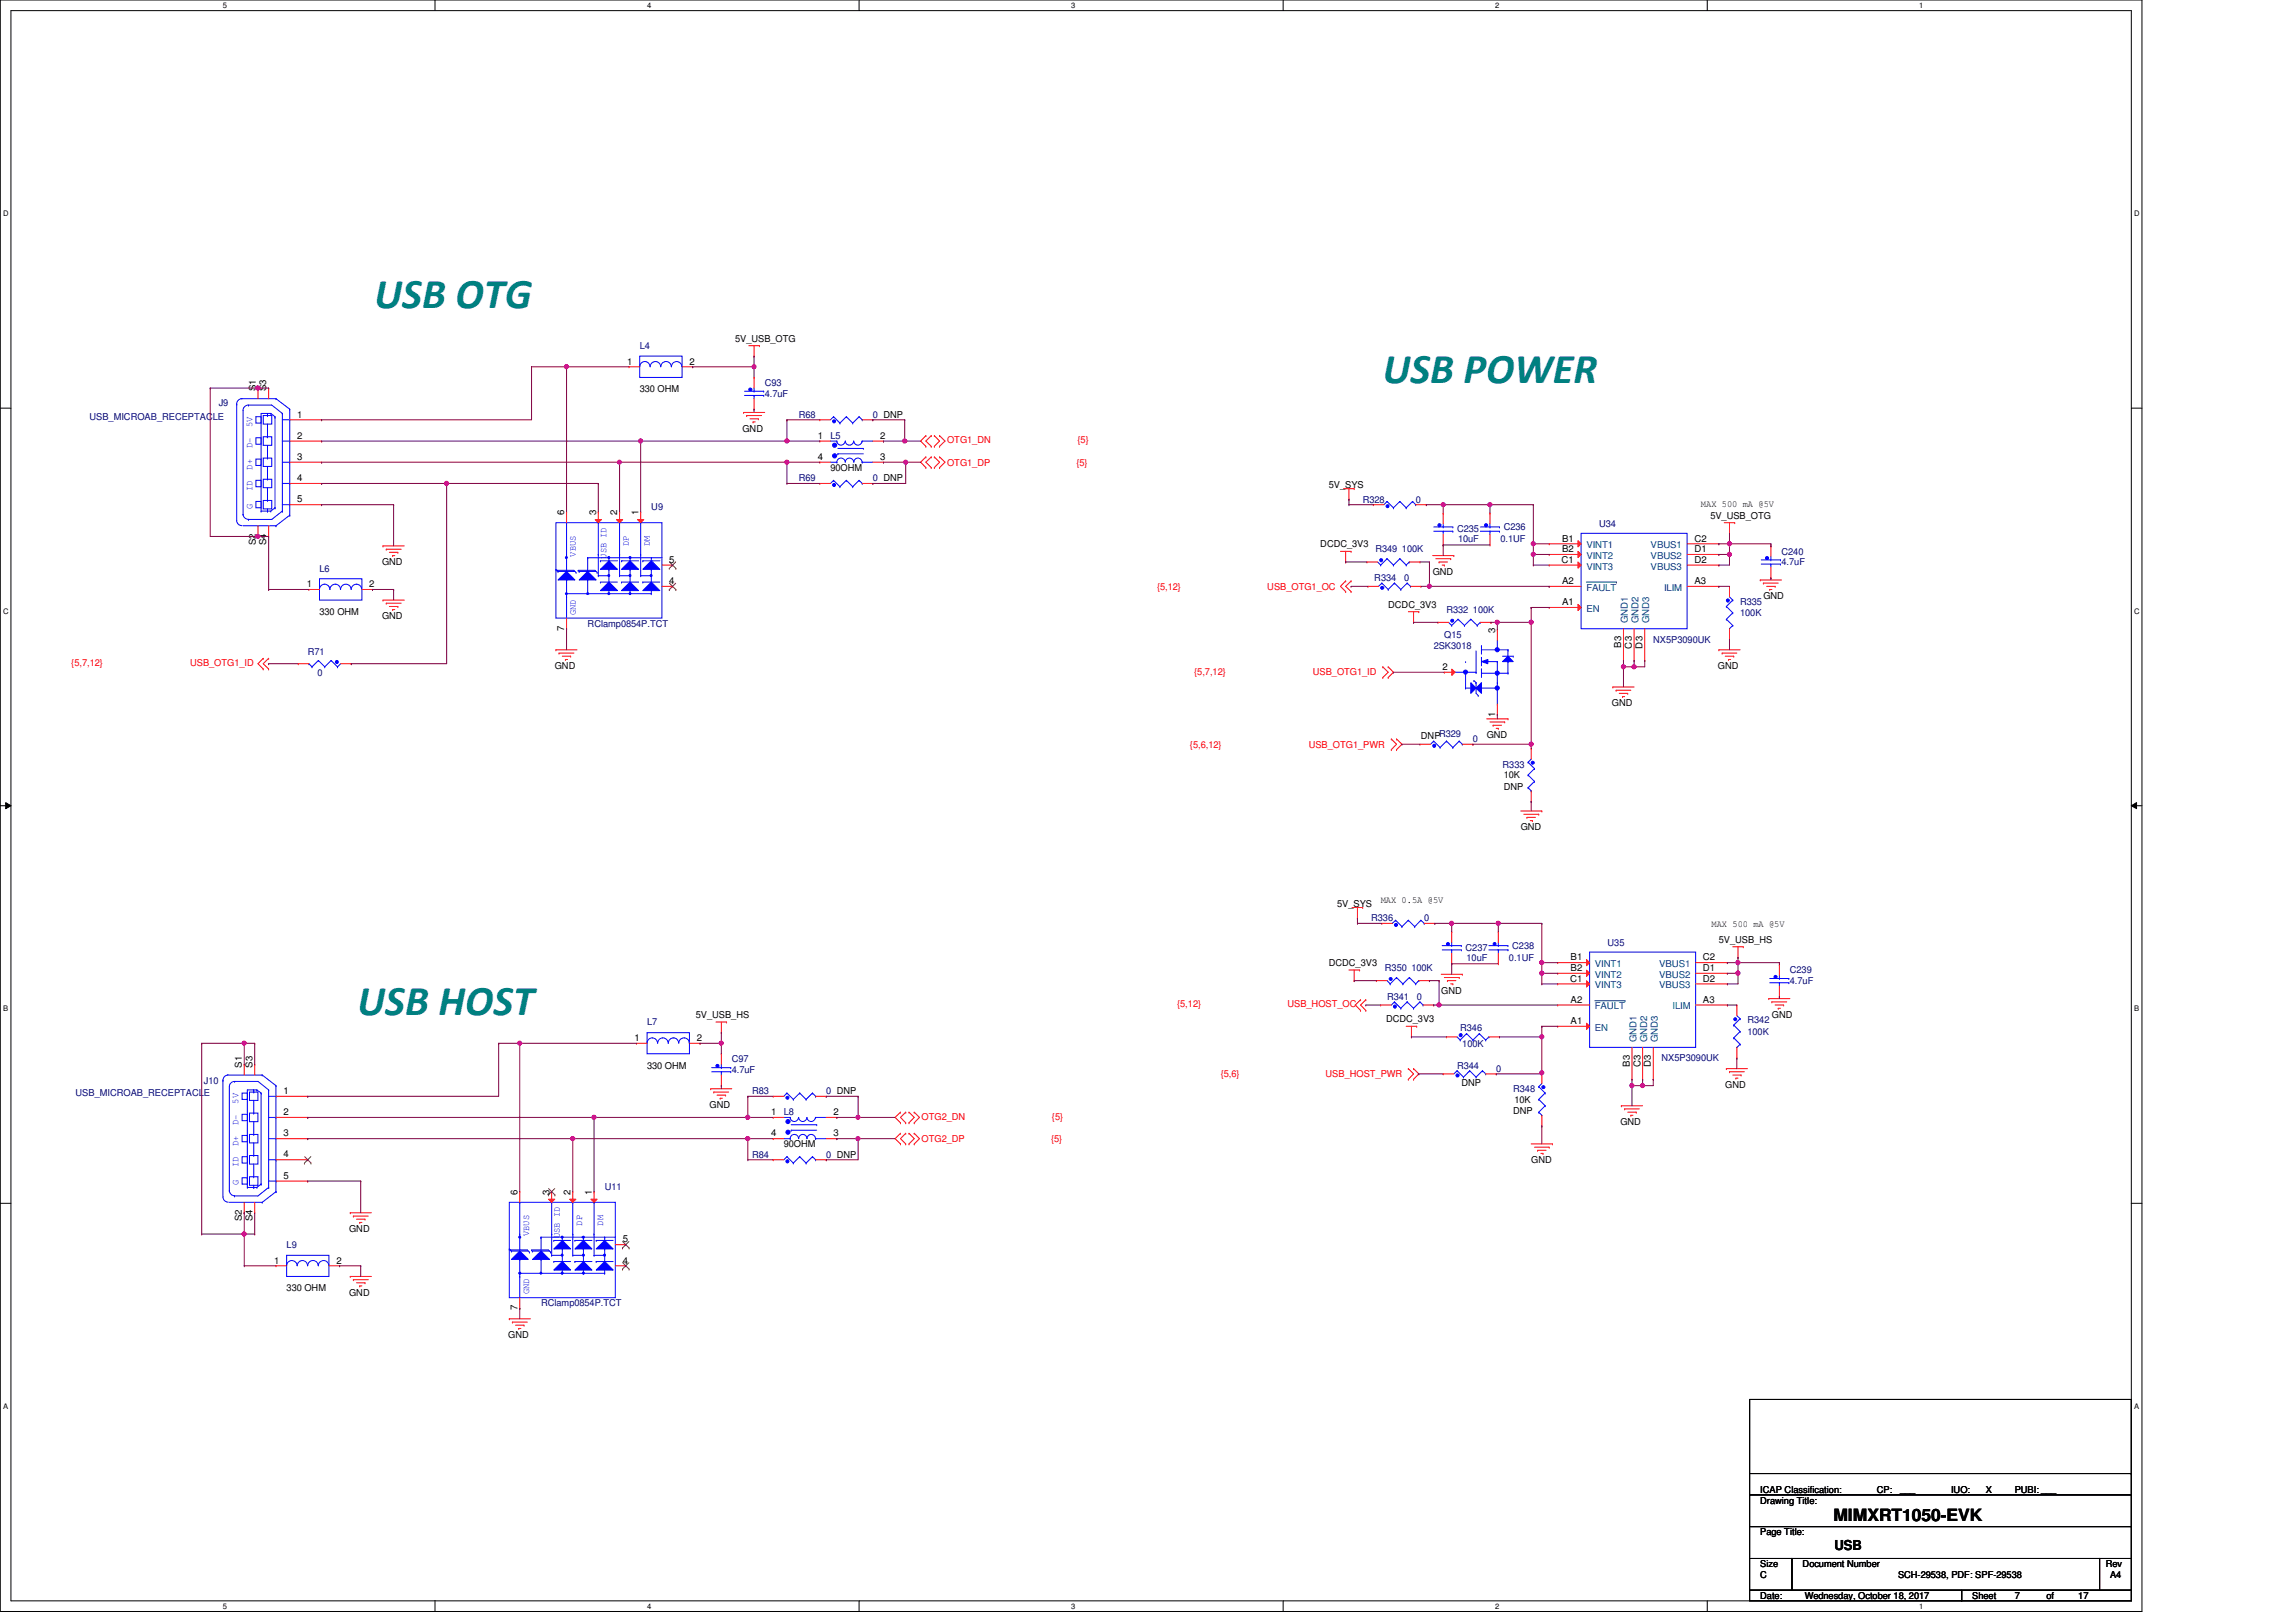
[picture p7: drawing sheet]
<svg xmlns="http://www.w3.org/2000/svg" width="297mm" height="210mm" viewBox="0 0 297 210" stroke-linecap="round" stroke-linejoin="round" font-family="sans-serif">
<defs><g id="words">
<g font-size="5.5" fill="#008080">
<text x="48.5" y="39.8">USB OTG</text>
<text x="178.9" y="49.5">USB POWER</text>
<text x="46.3" y="131.3">USB HOST</text>
</g>
<text font-size="2.2" x="237.2" y="196.8">MIMXRT1050-EVK</text>
<text font-size="1.8" x="237.3" y="200.5">USB</text>
<g font-size="1.2">
<text x="81.1" y="47.2">1</text>
<text x="89.2" y="47.2">2</text>
<text x="95.1" y="44.2">5V_USB_OTG</text>
<text x="33.1" y="50.6" transform="rotate(-90 33.1 50.6)">S1</text>
<text x="34.5" y="50.6" transform="rotate(-90 34.5 50.6)">S3</text>
<text x="82.8" y="50.8">330 OHM</text>
<text x="38.4" y="54">1</text>
<text x="38.4" y="56.8">2</text>
<text x="38.4" y="59.5">3</text>
<text x="96.1" y="55.9">GND</text>
<text x="105.8" y="56.8">1</text>
<text x="105.8" y="59.5">4</text>
<text x="113.9" y="56.8">2</text>
<text x="113.9" y="59.5">3</text>
<text x="38.4" y="62.3">4</text>
<text x="38.4" y="65">5</text>
<text x="107.4" y="60.9">90OHM</text>
<text x="171.9" y="63.1">5V_SYS</text>
<text x="220" y="65.6">MAX 500 mA @5V</text>
<text x="33.1" y="70.5" transform="rotate(-90 33.1 70.5)">S2</text>
<text x="34.5" y="70.5" transform="rotate(-90 34.5 70.5)">S4</text>
<text x="73" y="66.7" transform="rotate(-90 73 66.7)">6</text>
<text x="77.1" y="66.7" transform="rotate(-90 77.1 66.7)">3</text>
<text x="79.9" y="66.7" transform="rotate(-90 79.9 66.7)">2</text>
<text x="82.6" y="66.7" transform="rotate(-90 82.6 66.7)">1</text>
<text x="170.8" y="70.8">DCDC_3V3</text>
<text x="202.1" y="70.1">B1</text>
<text x="202.1" y="71.4">B2</text>
<text x="219.2" y="70.1">C2</text>
<text x="219.2" y="71.4">D1</text>
<text x="221.3" y="67.1">5V_USB_OTG</text>
<text x="39.7" y="76">1</text>
<text x="47.8" y="76">2</text>
<text x="49.4" y="73.1">GND</text>
<text x="86.6" y="72.8">5</text>
<text x="86.6" y="75.6">4</text>
<text x="185.4" y="74.4">GND</text>
<text x="202" y="72.8">C1</text>
<text x="202.1" y="75.6">A2</text>
<text x="219.2" y="75.6">A3</text>
<text x="219.2" y="72.8">D2</text>
<text x="228.1" y="77.5">GND</text>
<text x="41.3" y="79.6">330 OHM</text>
<text x="49.4" y="80.1">GND</text>
<text x="73" y="81.6" transform="rotate(-90 73 81.6)">7</text>
<text x="179.6" y="78.6">DCDC_3V3</text>
<text x="193.4" y="81.9" transform="rotate(-90 193.4 81.9)">3</text>
<text x="202.1" y="78.3">A1</text>
<text x="209.7" y="83.8" transform="rotate(-90 209.7 83.8)">B3</text>
<text x="211.1" y="83.9" transform="rotate(-90 211.1 83.9)">C3</text>
<text x="212.5" y="83.9" transform="rotate(-90 212.5 83.9)">D3</text>
<text x="71.8" y="86.6">GND</text>
<text x="186.6" y="86.7">2</text>
<text x="222.2" y="86.6">GND</text>
<text x="183.8" y="95.6">DNPR329</text>
<text x="192.3" y="95.5">GND</text>
<text x="193.4" y="92.7" transform="rotate(-90 193.4 92.7)">1</text>
<text x="208.5" y="91.4">GND</text>
<text x="194.5" y="100.7">10K</text>
<text x="194.5" y="102.2">DNP</text>
<text x="196.7" y="107.4">GND</text>
<text x="173" y="117.3">5V_SYS</text>
<text x="178.6" y="116.9">MAX 0.5A @5V</text>
<text x="221.4" y="119.9">MAX 500 mA @5V</text>
<text x="171.9" y="125">DCDC_3V3</text>
<text x="203.2" y="124.2">B1</text>
<text x="203.2" y="125.6">B2</text>
<text x="220.3" y="124.2">C2</text>
<text x="220.3" y="125.6">D1</text>
<text x="222.4" y="122">5V_USB_HS</text>
<text x="90" y="131.7">5V_USB_HS</text>
<text x="186.5" y="128.5">GND</text>
<text x="203.1" y="127">C1</text>
<text x="203.2" y="129.7">A2</text>
<text x="220.3" y="129.7">A3</text>
<text x="220.3" y="127">D2</text>
<text x="229.2" y="131.7">GND</text>
<text x="82.1" y="134.7">1</text>
<text x="90.1" y="134.7">2</text>
<text x="179.3" y="132.2">DCDC_3V3</text>
<text x="203.2" y="132.5">A1</text>
<text x="210.8" y="138" transform="rotate(-90 210.8 138)">B3</text>
<text x="31.3" y="138.1" transform="rotate(-90 31.3 138.1)">S1</text>
<text x="32.7" y="138.1" transform="rotate(-90 32.7 138.1)">S3</text>
<text x="36.7" y="141.5">1</text>
<text x="83.7" y="138.3">330 OHM</text>
<text x="91.8" y="143.4">GND</text>
<text x="189.1" y="140.5">DNP</text>
<text x="195.9" y="142.7">10K</text>
<text x="212.2" y="138.1" transform="rotate(-90 212.2 138.1)">C3</text>
<text x="213.6" y="138.1" transform="rotate(-90 213.6 138.1)">D3</text>
<text x="223.2" y="140.8">GND</text>
<text x="36.7" y="144.3">2</text>
<text x="36.7" y="147">3</text>
<text x="36.7" y="149.8">4</text>
<text x="99.8" y="144.3">1</text>
<text x="99.8" y="147">4</text>
<text x="101.4" y="148.4">90OHM</text>
<text x="107.8" y="144.3">2</text>
<text x="107.8" y="147">3</text>
<text x="195.8" y="144.2">DNP</text>
<text x="209.6" y="145.6">GND</text>
<text x="36.7" y="152.5">5</text>
<text x="66.9" y="154.6" transform="rotate(-90 66.9 154.6)">6</text>
<text x="71.1" y="154.6" transform="rotate(-90 71.1 154.6)">3</text>
<text x="73.8" y="154.6" transform="rotate(-90 73.8 154.6)">2</text>
<text x="76.6" y="154.6" transform="rotate(-90 76.6 154.6)">1</text>
<text x="198.1" y="150.5">GND</text>
<text x="31.3" y="158" transform="rotate(-90 31.3 158)">S2</text>
<text x="32.7" y="158" transform="rotate(-90 32.7 158)">S4</text>
<text x="45.2" y="159.4">GND</text>
<text x="80.6" y="160.7">5</text>
<text x="35.5" y="163.5">1</text>
<text x="37.1" y="167.1">330 OHM</text>
<text x="43.5" y="163.5">2</text>
<text x="45.2" y="167.6">GND</text>
<text x="80.6" y="163.5">4</text>
<text x="65.7" y="173.1">GND</text>
<text x="66.9" y="169.5" transform="rotate(-90 66.9 169.5)">7</text>
<text x="227.7" y="194.5">Drawing Title:</text>
<text x="227.7" y="193.1">ICAP Classification:</text>
<text x="242.8" y="193.1">CP:</text>
<text x="245.8" y="193">___</text>
<text x="252.4" y="193.1">IUO:</text>
<text x="256.3" y="193.1">_X_</text>
<text x="260.6" y="193.1">PUBI: ___</text>
<text x="227.7" y="198.6">Page Title:</text>
<text x="227.7" y="202.8">Size</text>
<text x="233.2" y="202.8">Document Number</text>
<text x="272.4" y="202.8">Rev</text>
<text x="227.7" y="206.9">Date:</text>
<text x="227.7" y="204.1">C</text>
<text x="233.5" y="206.9">Wednesday, October 18, 2017</text>
<text x="245.6" y="204.1">SCH-29538, PDF: SPF-29538</text>
<text x="255.2" y="206.9">Sheet</text>
<text x="260.6" y="206.9">7</text>
<text x="264.8" y="206.9">of</text>
<text x="268.9" y="206.9">17</text>
<text x="273" y="204.1">A4</text>
</g>
<g font-size="1.2" fill="#000080">
<text x="82.8" y="45.1">L4</text>
<text x="28.3" y="52.6">J9</text>
<text x="98.9" y="50">C93</text>
<text x="98.9" y="51.3">4.7uF</text>
<text x="11.6" y="54.3">USB_MICROAB_RECEPTACLE</text>
<text x="103.3" y="54.1">R68</text>
<text x="107.4" y="56.8">L5</text>
<text x="112.9" y="54.1">0 DNP</text>
<text x="84.3" y="66">U9</text>
<text x="103.3" y="62.3">R69</text>
<text x="112.9" y="62.3">0 DNP</text>
<text x="176.3" y="65">R328</text>
<text x="183.2" y="65">0</text>
<text x="177.9" y="71.5">R349 100K</text>
<text x="188.5" y="68.9">C235</text>
<text x="188.6" y="70.1">10uF</text>
<text x="194.1" y="70.1">0.1UF</text>
<text x="194.5" y="68.6">C236</text>
<text x="206.9" y="68.2">U34</text>
<text x="230.5" y="71.8">C240</text>
<text x="41.3" y="74">L6</text>
<text x="177.8" y="75.2">R334</text>
<text x="181.6" y="75.2">0</text>
<text x="230.5" y="73.1">4.7uF</text>
<text x="76" y="81.1">RClamp0854P.TCT</text>
<text x="185.5" y="84">2SK3018</text>
<text x="186.9" y="82.6">Q15</text>
<text x="187.1" y="79.3">R332 100K</text>
<text x="213.9" y="83.1">NX5P3090UK</text>
<text x="225.1" y="78.2">R335</text>
<text x="225.1" y="79.7">100K</text>
<text x="39.8" y="84.8">R71</text>
<text x="41.1" y="87.4">0</text>
<text x="190.6" y="96">0</text>
<text x="194.4" y="99.3">R333</text>
<text x="177.4" y="119.2">R336</text>
<text x="184.3" y="119.2">0</text>
<text x="179.2" y="125.7">R350 100K</text>
<text x="189.6" y="123.1">C237</text>
<text x="189.7" y="124.3">10uF</text>
<text x="195.2" y="124.3">0.1UF</text>
<text x="195.6" y="122.8">C238</text>
<text x="208" y="122.4">U35</text>
<text x="231.6" y="125.9">C239</text>
<text x="179.4" y="129.4">R341</text>
<text x="183.3" y="129.4">0</text>
<text x="231.6" y="127.3">4.7uF</text>
<text x="83.7" y="132.7">L7</text>
<text x="94.7" y="137.5">C97</text>
<text x="188.9" y="133.4">R346</text>
<text x="189.2" y="135.4">100K</text>
<text x="215" y="137.3">NX5P3090UK</text>
<text x="226.1" y="132.4">R342</text>
<text x="226.1" y="133.9">100K</text>
<text x="9.8" y="141.9">USB_MICROAB_RECEPTACLE</text>
<text x="26.4" y="140.2">J10</text>
<text x="94.7" y="138.8">4.7uF</text>
<text x="97.3" y="141.6">R83</text>
<text x="106.9" y="141.6">0 DNP</text>
<text x="188.5" y="138.3">R344</text>
<text x="193.6" y="138.7">0</text>
<text x="195.8" y="141.3">R348</text>
<text x="97.3" y="149.8">R84</text>
<text x="101.4" y="144.3">L8</text>
<text x="106.9" y="149.8">0 DNP</text>
<text x="78.2" y="153.9">U11</text>
<text x="37.1" y="161.5">L9</text>
<text x="70" y="169">RClamp0854P.TCT</text>
</g>
<g font-size="1.2" fill="#00f">
<text x="32.7" y="58" transform="rotate(-90 32.7 58)">D-</text>
<text x="32.7" y="55.3" transform="rotate(-90 32.7 55.3)">5V</text>
<text x="32.7" y="65.8" transform="rotate(-90 32.7 65.8)">G</text>
<text x="32.7" y="63.5" transform="rotate(-90 32.7 63.5)">ID</text>
<text x="32.7" y="60.8" transform="rotate(-90 32.7 60.8)">D+</text>
<text x="81.3" y="70.6" transform="rotate(-90 81.3 70.6)">DP</text>
<text x="84.1" y="70.6" transform="rotate(-90 84.1 70.6)">DM</text>
<text x="74.5" y="72" transform="rotate(-90 74.5 72)">VBUS</text>
<text x="78.5" y="72.3" transform="rotate(-90 78.5 72.3)">USB ID</text>
<text x="74.5" y="79.6" transform="rotate(-90 74.5 79.6)">GND</text>
<text x="30.9" y="142.8" transform="rotate(-90 30.9 142.8)">5V</text>
<text x="30.9" y="148.3" transform="rotate(-90 30.9 148.3)">D+</text>
<text x="30.9" y="145.5" transform="rotate(-90 30.9 145.5)">D-</text>
<text x="30.9" y="153.4" transform="rotate(-90 30.9 153.4)">G</text>
<text x="30.9" y="151" transform="rotate(-90 30.9 151)">ID</text>
<text x="68.4" y="159.9" transform="rotate(-90 68.4 159.9)">VBUS</text>
<text x="72.4" y="160.2" transform="rotate(-90 72.4 160.2)">USB ID</text>
<text x="75.3" y="158.6" transform="rotate(-90 75.3 158.6)">DP</text>
<text x="78" y="158.6" transform="rotate(-90 78 158.6)">DM</text>
<text x="68.4" y="167.5" transform="rotate(-90 68.4 167.5)">GND</text>
</g>
<g font-size="1.2" fill="#f00">
<text x="122.5" y="57.4">OTG1_DN</text>
<text x="139.4" y="57.4">{5}</text>
<text x="122.5" y="60.2">OTG1_DP</text>
<text x="139.3" y="60.2">{5}</text>
<text x="149.7" y="76.3">{5,12}</text>
<text x="164" y="76.3">USB_OTG1_OC</text>
<text x="9.2" y="86.2">{5,7,12}</text>
<text x="24.6" y="86.2">USB_OTG1_ID</text>
<text x="154.5" y="87.3">{5,7,12}</text>
<text x="169.8" y="87.3">USB_OTG1_ID</text>
<text x="153.9" y="96.7">{5,6,12}</text>
<text x="169.3" y="96.7">USB_OTG1_PWR</text>
<text x="152.3" y="130.3">{5,12}</text>
<text x="166.6" y="130.3">USB_HOST_OC</text>
<text x="157.9" y="139.4">{5,6}</text>
<text x="171.5" y="139.4">USB_HOST_PWR</text>
<text x="119.2" y="144.9">OTG2_DN</text>
<text x="119.2" y="147.7">OTG2_DP</text>
<text x="136" y="147.7">{5}</text>
<text x="136.1" y="144.9">{5}</text>
</g>
<g font-size="1.2" fill="#004080">
<text x="205.2" y="70.9">VINT1</text>
<text x="213.5" y="70.9">VBUS1</text>
<text x="205.2" y="76.4">FAULT</text>
<text x="205.2" y="72.3">VINT2</text>
<text x="205.2" y="73.7">VINT3</text>
<text x="213.5" y="72.3">VBUS2</text>
<text x="213.5" y="73.7">VBUS3</text>
<text x="215.3" y="76.4">ILIM</text>
<text x="205.2" y="79.2">EN</text>
<text x="210.6" y="80.7" transform="rotate(-90 210.6 80.7)">GND1</text>
<text x="212" y="80.7" transform="rotate(-90 212 80.7)">GND2</text>
<text x="213.4" y="80.7" transform="rotate(-90 213.4 80.7)">GND3</text>
<text x="206.3" y="125.1">VINT1</text>
<text x="214.6" y="125.1">VBUS1</text>
<text x="206.3" y="130.6">FAULT</text>
<text x="206.3" y="126.5">VINT2</text>
<text x="206.3" y="127.9">VINT3</text>
<text x="214.6" y="126.5">VBUS2</text>
<text x="214.6" y="127.9">VBUS3</text>
<text x="216.4" y="130.6">ILIM</text>
<text x="206.3" y="133.4">EN</text>
<text x="211.7" y="134.8" transform="rotate(-90 211.7 134.8)">GND1</text>
<text x="213.1" y="134.8" transform="rotate(-90 213.1 134.8)">GND2</text>
<text x="214.5" y="134.8" transform="rotate(-90 214.5 134.8)">GND3</text>
</g>
<g font-size="1">
<text x="28.8" y="1">5</text>
<text x="83.7" y="1">4</text>
<text x="138.6" y="1">3</text>
<text x="193.4" y="1">2</text>
<text x="248.3" y="1">1</text>
<text x=".4" y="28">D</text>
<text x="276.1" y="28">D</text>
<text x=".4" y="79.4">C</text>
<text x="276.1" y="79.4">C</text>
<text x=".4" y="130.9">B</text>
<text x="276.1" y="130.9">B</text>
<text x=".4" y="182.3">A</text>
<text x="276.1" y="182.3">A</text>
<text x="28.8" y="208.2">5</text>
<text x="83.7" y="208.2">4</text>
<text x="138.6" y="208.2">3</text>
<text x="193.4" y="208.2">2</text>
<text x="248.3" y="208.2">1</text>
</g>
</g></defs>
<path d="M0 0h277.1v208.5h-277.1zM1.4 1.4h274.3v205.7h-274.3z" fill="none" stroke="#000" stroke-width=".13"/>
<g fill="#fff">
<path d="M28.8 .1h.6v1.1h-.6z"/>
<path d="M28.8 207.3h.6v1.1h-.6z"/>
</g>
<path d="M56.3 0v1.4M56.3 207.1v1.4" fill="none" stroke="#000" stroke-width=".13"/>
<g fill="#fff">
<path d="M83.7 .1h.6v1.1h-.6z"/>
<path d="M83.7 207.3h.6v1.1h-.6z"/>
</g>
<path d="M111.1 0v1.4M111.1 207.1v1.4" fill="none" stroke="#000" stroke-width=".13"/>
<g fill="#fff">
<path d="M138.6 .1h.5v1.1h-.5z"/>
<path d="M138.6 207.3h.5v1.1h-.5z"/>
</g>
<path d="M166 0v1.4M166 207.1v1.4" fill="none" stroke="#000" stroke-width=".13"/>
<g fill="#fff">
<path d="M193.4 .1h.6v1.1h-.6z"/>
<path d="M193.4 207.3h.6v1.1h-.6z"/>
</g>
<path d="M220.9 0v1.4M220.9 207.1v1.4" fill="none" stroke="#000" stroke-width=".13"/>
<g fill="#fff">
<path d="M248.3 .1h.6v1.1h-.6z"/>
<path d="M248.3 207.3h.6v1.1h-.6z"/>
<path d="M.4 27.1h.7v1.1h-.7z"/>
<path d="M276.1 27.1h.7v1.1h-.7z"/>
<path d="M.4 78.5h.7v1.1h-.7z"/>
<path d="M276.1 78.5h.7v1.1h-.7z"/>
</g>
<path d="M0 52.8h1.4M275.7 52.8h1.4" fill="none" stroke="#000" stroke-width=".13"/>
<g fill="#fff">
<path d="M.4 130h.7v1.1h-.7z"/>
<path d="M276.1 130h.6v1.1h-.6z"/>
</g>
<path d="M0 104.2h1.4M.7 103.8l.7 .4-.7 .4zM275.7 104.2l.7-.4v.8zM275.7 104.2h1.4" fill="none" stroke="#000" stroke-width=".13"/>
<path d="M.7 103.8l.7 .4-.7 .4zM275.7 104.2l.7-.4v.8z" fill="#000"/>
<g fill="#fff">
<path d="M.4 181.4h.7v1.1h-.7z"/>
<path d="M276.1 181.4h.6v1.1h-.6z"/>
</g>
<path d="M0 155.7h1.4M275.7 155.7h1.4M226.4 193.4h49.3v4.1h-49.3zM226.4 197.5h49.3v4.1h-49.3zM226.4 181.1h49.3v12.3h-49.3zM226.4 190.6h49.3M275.7 190.6h.1M226.4 201.6h5.4v4.1h-5.4zM226.4 205.7h27.4v1.4h-27.4zM231.8 201.6h39.8v4.1h-39.8zM253.8 205.7h21.9v1.4h-21.9zM271.6 201.6h4.1v4.1h-4.1z" fill="none" stroke="#000" stroke-width=".13"/>
<g fill="none" stroke="#f00" stroke-width=".13">
<path d="M96.2 53.4h.1M96.2 53.4h2.7M96.6 53.8h.1M96.6 53.8h1.9M96.9 44.7h1.4M97 54.2h1.1M97.4 54.6h.1M97.4 54.6h.3M97.6 46.1h.1M97.6 44.7v1.4M98.1 54.2h.1M98.3 44.7h.1"/>
<path d="M119.8 56.4h.1M119.8 57.7h.1M119.8 59.1h.1M119.8 56.4l-.7 .7 .7 .6M119.8 59.1l-.7 .7 .7 .7M120.5 57.7h.1M120.5 56.4h.1M120.5 59.1h.1M120.5 56.4l-.7 .7 .7 .6M120.5 59.1l-.7 .7 .7 .7M120.9 57.7h.1M120.9 56.4h.1"/>
<path d="M120.9 59.1h.1M120.9 56.4l.7 .7-.7 .6M120.9 59.1l.7 .7-.7 .7M121.6 56.4h.1M121.6 57.7h.1M121.6 59.1h.1M121.6 56.4l.7 .7-.7 .6M121.6 59.1l.7 .7-.7 .7M49.5 70.6h.1M49.5 77.6h.1M49.5 70.6h2.8M49.5 77.6h2.8"/>
<path d="M50 71.1h.1M50 78h.1M50 71.1h1.9M50 78h1.9M50.4 71.5h1.1M50.4 78.5h1.1M50.8 71.9h.1M50.8 78.9h.1M50.8 71.9h.3M50.8 78.9h.3M51.5 71.5h.1M51.5 78.5h.1"/>
<path d="M119.8 60.5h.1M120.5 60.5h.1M120.9 60.5h.1M121.6 60.5h.1M173.4 71.3h1.4M173.8 63.2h1.4M174.1 72.7h.1M174.1 75.2h.1M174.1 76.5h.1M174.1 71.3v1.4M174.1 75.2l-.7 .7 .7 .6M174.5 64.6h.1"/>
<path d="M174.5 63.2v1.4M174.8 71.3h.1M174.8 75.2h.1M174.8 76.5h.1M174.8 75.2l-.7 .7 .7 .6M175.2 63.2h.1M182.2 79.1h1.4M182.9 79.1v1.4M183.6 79.1h.1M185.4 71.9h2.7M185.8 72.3h1.9M186.2 72.7h.1"/>
<path d="M186.2 72.7h1.1M186.6 73.1h.3M186.9 73.1h.1M187.7 72.3h.1M188.1 71.9h.1M223.1 67.6h1.3M223.7 69h.1M223.7 67.6v1.4M224.4 67.6h.1M227.7 75h.1M227.7 75h2.8M228.1 75.4h.1"/>
<path d="M228.1 75.4h2M228.6 75.9h1.1M229 76.3h.1M229 76.3h.2M229.7 75.9h.1M34.1 85.2h.1M34.1 86.6h.1M34.1 85.2l-.7 .7 .7 .7M34.8 85.2h.1M34.8 86.6h.1M34.8 85.2l-.7 .7 .7 .7M71.9 84.1h.1"/>
<path d="M71.9 84.1h2.8M72.3 84.5h.1M72.3 84.5h1.9M72.7 84.9h1.1M73.1 85.3h.1M73.1 85.3h.3M73.8 84.9h.1M178.9 87.7h.1M178.9 86.3h.1M178.9 86.3l.7 .7-.7 .7M179.6 86.3h.1M179.6 87.7h.1"/>
<path d="M179.6 86.3l.7 .7-.7 .7M180 97h.1M180 95.6h.1M180 95.6l.7 .7-.7 .7M180.7 95.6h.1M180.7 97h.1M180.7 95.6l.7 .7-.7 .7M182.9 80.5h.1M192.3 93h2.8M192.8 93.4h1.9M193.2 93.8h.1M193.2 93.8h1.1"/>
<path d="M193.6 94.2h.2M193.8 94.2h.1M194.7 93.4h.1M195.1 93h.1M208.7 88.9h.1M208.7 88.9h2.7M209.1 89.3h.1M209.1 89.3h1.9M209.5 89.7h1.1M209.9 90.1h.1M209.9 90.1h.3M210.6 89.7h.1"/>
<path d="M222.4 84.1h.1M222.4 84.1h2.7M222.8 84.5h.1M222.8 84.5h1.9M223.2 84.9h1.1M223.6 85.3h.1M223.6 85.3h.3M224.3 84.9h.1M174.9 117.4h1.4M175.6 118.8h.1M175.6 117.4v1.4M176.3 117.4h.1"/>
<path d="M196.7 104.9h2.8M197.1 105.3h2M197.5 105.7h.1M197.5 105.7h1.1M198 106.2h.2M198.2 106.2h.1M199.1 105.3h.1M199.5 104.9h.1M92.6 132.2h1.4M93.3 133.6h.1M93.3 132.2v1.4M94 132.2h.1"/>
<path d="M174.5 125.5h1.4M175.2 126.9h.1M175.2 125.5v1.4M175.9 125.5h.1M176 129.3h.1M176 130.7h.1M176 129.3l-.7 .7 .7 .7M176.7 129.3h.1M176.7 130.7h.1M176.7 129.3l-.7 .7 .7 .7M181.9 132.8h1.4M182.2 139.6h.1"/>
<path d="M182.2 138.3h.1M182.2 138.3l.7 .6-.7 .7M182.6 134.2h.1M182.6 132.8v1.4M182.9 138.3h.1M182.9 139.6h.1M182.9 138.3l.7 .6-.7 .7M183.3 132.8h.1M186.5 126h2.7M186.9 126.5h1.9M187.3 126.9h.1M187.3 126.9h1.1"/>
<path d="M187.7 127.3h.3M188 127.3h.1M188.8 126.5h.1M189.2 126h.1M223.3 138.3h.1M223.3 138.3h2.8M223.7 138.7h.1M223.7 138.7h2M224.2 122.5h1.3M224.2 139.1h1.1M224.6 139.5h.1M224.6 139.5h.2"/>
<path d="M224.8 123.9h.1M224.8 122.5v1.4M225.3 139.1h.1M225.5 122.5h.1M228.8 129.2h.1M228.8 129.2h2.8M229.2 129.6h.1M229.2 129.6h2M229.7 130h1.1M230.1 130.5h.1M230.1 130.5h.2M230.8 130h.1"/>
<path d="M45.3 156.9h.1M45.3 156.9h2.7M45.7 157.3h.1M45.7 157.3h1.9M46.1 157.7h1.1M46.5 158.2h.1M46.5 158.2h.3M47.2 157.7h.1M91.9 140.9h.1M91.9 140.9h2.8M92.3 141.3h.1M92.3 141.3h2"/>
<path d="M92.8 141.7h1.1M93.2 142.1h.1M93.2 142.1h.2M93.9 141.7h.1M116.5 143.9h.1M116.5 145.3h.1M116.5 146.6h.1M116.5 148h.1M116.5 143.9l-.7 .7 .7 .7M116.5 146.6l-.7 .7 .7 .7M117.2 145.3h.1M117.2 143.9h.1"/>
<path d="M117.2 148h.1M117.2 146.6h.1M117.2 143.9l-.7 .7 .7 .7M117.2 146.6l-.7 .7 .7 .7M117.6 145.3h.1M117.6 143.9h.1M117.6 148h.1M117.6 146.6h.1M117.6 143.9l.7 .7-.7 .7M117.6 146.6l.7 .7-.7 .7M118.3 143.9h.1M118.3 145.3h.1"/>
<path d="M118.3 146.6h.1M118.3 148h.1M118.3 143.9l.7 .7-.7 .7M118.3 146.6l.7 .7-.7 .7M198.1 148h2.7M198.5 148.4h1.9M198.9 148.8h.1M198.9 148.8h1.1M199.3 149.2h.3M199.6 149.2h.1M200.4 148.4h.1M200.8 148h.1"/>
<path d="M209.8 143.1h.1M209.8 143.1h2.7M210.2 143.5h.1M210.2 143.5h1.9M210.6 143.9h1.1M211 144.3h.1M211 144.3h.3M211.7 143.9h.1M45.3 165.1h.1M45.3 165.1h2.7M45.7 165.6h.1M45.7 165.6h1.9"/>
<path d="M46.1 166h1.1M46.5 166.4h.1M46.5 166.4h.3M47.2 166h.1M65.9 170.6h.1M65.9 170.6h2.7M66.3 171h.1M66.3 171h1.9M66.7 171.4h1.1M67.1 171.9h.1M67.1 171.9h.3M67.8 171.4h.1"/>
</g>
<path d="M92.1 138.7h2.4M92.1 138.1h2.4M93.3 138.7h.1M93.3 138.7v.4M94.5 138.7h.1M94.5 138.1h.1" fill="none" stroke="#00f" stroke-width=".13"/>
<circle cx="92.8" cy="137.9" r=".2" fill="#00f"/>
<g fill="none" stroke="#00f" stroke-width=".13">
<path d="M180.5 119.1h.1M180.5 119.1l-.4 .4M180.5 119.1l.9 .8M181.4 119.9h.1M182.2 119.1h.1M182.2 119.1l-.8 .8M182.2 119.1l.8 .8M183 119.9h.1M183.8 119.1h.1M183.8 119.1l-.8 .8M183.8 119.1l.5 .4M184.3 119.5h.1"/>
<path d="M93.3 138.1h.1M93.3 137.7v.4"/>
<circle cx="92.8" cy="137.9" r=".2"/>
</g>
<path d="M93.3 136.3h.1M93.3 136.3v1.4M93.3 139.1v1.4M93.3 140.5h.1" fill="none" stroke="#f00" stroke-width=".13"/>
<circle cx="180.6" cy="119.7" r=".2" fill="#00f"/>
<g fill="none" stroke="#00f" stroke-width=".13">
<path d="M178.2 72.7l.4 .4M178.6 73.1h.1M179.4 72.3h.1M179.4 72.3l-.8 .8M179.4 72.3l.9 .8M180.3 73.1h.1M181.1 72.3h.1M181.1 72.3l-.8 .8M181.1 72.3l.8 .8M181.9 73.1h.1M182.3 72.7h.1M182.3 72.7l-.4 .4"/>
<circle cx="180.6" cy="119.7" r=".2"/>
</g>
<path d="M178.8 119.5h.1M178.8 119.5h1.3M184.3 119.5h1.3M185.6 119.5h.1" fill="none" stroke="#f00" stroke-width=".13"/>
<path d="M178.6 72.3h.2v.3l-.1 .1-.1-.1z" fill-rule="evenodd" fill="#00f"/>
<path d="M178.6 72.3h.2v.3l-.1 .1-.1-.1zM227.9 73h2.4M227.9 72.4h2.4M229.1 73h.1M229.1 73v.4M230.3 73h.1M230.3 72.4h.1" fill="none" stroke="#00f" stroke-width=".13"/>
<path d="M176.8 72.7h.1M176.8 72.7h1.4M182.3 72.7h1.4M183.7 72.7h.1" fill="none" stroke="#f00" stroke-width=".13"/>
<circle cx="228.6" cy="72.2" r=".2" fill="#00f"/>
<g fill="none" stroke="#00f" stroke-width=".13">
<path d="M229.1 72.4h.1M229.1 72v.4M205.7 123.2h13.7v12.3h-13.7z"/>
<circle cx="228.6" cy="72.2" r=".2"/>
</g>
<path d="M229.1 70.6h.1M229.1 74.8h.1M229.1 70.6v1.4M229.1 73.4v1.4" fill="none" stroke="#f00" stroke-width=".13"/>
<path d="M205.2 132.4l.5 .4-.5 .4z" fill="#f00"/>
<path d="M201.5 132.8h.1M201.5 130h.1M201.5 132.8h4.2M201.5 130h4.2M205.2 132.4l.5 .4-.5 .4zM219.4 130h4.1M223.5 130h.1" fill="none" stroke="#f00" stroke-width=".13"/>
<path d="M206.3 129.5h3.9M210.2 129.5h.1" fill="none" stroke="#004080" stroke-width=".13"/>
<path d="M205.2 124.1l.5 .4-.5 .4z" fill="#f00"/>
<path d="M201.5 124.5h.1M201.5 124.5h4.2M205.2 124.1l.5 .4-.5 .4z" fill="none" stroke="#f00" stroke-width=".13"/>
<path d="M205.2 125.5l.5 .4-.5 .4z" fill="#f00"/>
<path d="M201.5 125.9h.1M201.5 125.9h4.2M205.2 125.5l.5 .4-.5 .4zM211.1 139.6h.1M211.1 135.5v4.1" fill="none" stroke="#f00" stroke-width=".13"/>
<path d="M205.2 126.9l.5 .4-.5 .4z" fill="#f00"/>
<g fill="none" stroke="#f00" stroke-width=".13">
<path d="M201.5 127.3h.1M201.5 127.3h4.2M205.2 126.9l.5 .4-.5 .4zM212.5 139.6h.1M212.5 135.5v4.1M213.9 139.6h.1M213.9 135.5v4.1M219.4 127.3h4.1M219.4 124.5h4.1M219.4 125.9h4.1M223.5 124.5h.1M223.5 125.9h.1"/>
<path d="M223.5 127.3h.1"/>
</g>
<path d="M84.3 75.3l1.1 1.1h-2.2z" fill="#00f"/>
<path d="M83.2 72.6h.1M83.2 72.6h2.2M84.3 75.3l1.1 1.1h-2.2z" fill="none" stroke="#00f" stroke-width=".13"/>
<path d="M81.5 75.3l1.1 1.1h-2.2z" fill="#00f"/>
<path d="M81.5 75.3l1.1 1.1h-2.2z" fill="none" stroke="#00f" stroke-width=".13"/>
<path d="M77.7 76.4l1.1-1.1 1.1 1.1z" fill="#00f"/>
<path d="M77.7 76.4l1.1-1.1 1.1 1.1z" fill="none" stroke="#00f" stroke-width=".13"/>
<path d="M78.8 72.6l1.1 1.1h-2.2z" fill="#00f"/>
<path d="M78.8 72.6l1.1 1.1h-2.2z" fill="none" stroke="#00f" stroke-width=".13"/>
<path d="M81.5 72.6l1.1 1.1h-2.2z" fill="#00f"/>
<path d="M81.5 72.6l1.1 1.1h-2.2z" fill="none" stroke="#00f" stroke-width=".13"/>
<path d="M84.3 72.6l1.1 1.1h-2.2z" fill="#00f"/>
<path d="M84.3 72.6l1.1 1.1h-2.2z" fill="none" stroke="#00f" stroke-width=".13"/>
<path d="M73.3 73.9l1.1 1.1h-2.2z" fill="#00f"/>
<g fill="none" stroke="#00f" stroke-width=".13">
<path d="M72.2 73.9h.1M72.2 73.9h2.2M73.3 73.9l1.1 1.1h-2.2zM73.3 76.8h.1M73.3 71.7h.1M73.3 75h.1M73.3 76.8h11M73.3 71.7v2.2M73.3 75v2.2M77.7 72.6h.1M77.7 75.3h.1M77.7 72.6h2.2"/>
<path d="M77.7 75.3h2.2M78.8 72.2h.1M78.8 76.8h.1M78.8 72.2v.4M78.8 76.4v.4M80.4 72.6h.1M80.4 75.3h.1M80.4 72.6h2.2M80.4 75.3h2.2M81.5 72.2h.1M81.5 76.8h.1M81.5 72.2v.4"/>
<path d="M81.5 76.4v.4M83.2 75.3h.1M83.2 75.3h2.2M84.3 72.2h.1M84.3 76.8h.1M84.3 72.2v.4M84.3 76.4v.4"/>
</g>
<path d="M81.4 72h.2v.2h-.2z" fill-rule="evenodd" fill="#00f"/>
<path d="M81.4 72h.2v.2h-.2z" fill="none" stroke="#00f" stroke-width=".13"/>
<path d="M78.7 72h.1v.2h-.1z" fill-rule="evenodd" fill="#00f"/>
<path d="M78.7 72h.1v.2h-.1z" fill="none" stroke="#00f" stroke-width=".13"/>
<path d="M73.2 72h.2v.2h-.2z" fill-rule="evenodd" fill="#00f"/>
<path d="M73.2 72h.2v.2h-.2z" fill="none" stroke="#00f" stroke-width=".13"/>
<path d="M81.4 76.7h.2v.2h-.2z" fill-rule="evenodd" fill="#00f"/>
<path d="M81.4 76.7h.2v.2h-.2z" fill="none" stroke="#00f" stroke-width=".13"/>
<path d="M78.7 76.7h.1v.2h-.1z" fill-rule="evenodd" fill="#00f"/>
<path d="M78.7 76.7h.1v.2h-.1z" fill="none" stroke="#00f" stroke-width=".13"/>
<path d="M75.9 76.7h.2v.2h-.2z" fill-rule="evenodd" fill="#00f"/>
<path d="M75.9 76.7h.2v.2h-.2z" fill="none" stroke="#00f" stroke-width=".13"/>
<path d="M73.2 76.7h.2v.2h-.2z" fill-rule="evenodd" fill="#00f"/>
<g fill="none" stroke="#00f" stroke-width=".13">
<path d="M73.2 76.7h.2v.2h-.2zM77.4 74.5h.1M77.4 71.7h.1M77.4 74.5h1.4M77.4 71.7v2.8M78.8 73.7h.1M78.8 73.7v1.6M80.2 74.5h.1M80.2 71.7h.1M80.2 74.5h1.3M80.2 71.7v2.8M81.5 73.7h.1"/>
<path d="M81.5 73.7v1.6M82.9 74.5h.1M82.9 71.7h.1M82.9 74.5h1.4M82.9 71.7v2.8M84.3 73.7h.1M84.3 73.7v1.6"/>
</g>
<path d="M84.1 74.4h.2v.2h-.2z" fill-rule="evenodd" fill="#00f"/>
<path d="M84.1 74.4h.2v.2h-.2z" fill="none" stroke="#00f" stroke-width=".13"/>
<path d="M81.4 74.4h.2v.2h-.2z" fill-rule="evenodd" fill="#00f"/>
<path d="M81.4 74.4h.2v.2h-.2z" fill="none" stroke="#00f" stroke-width=".13"/>
<path d="M78.7 74.4h.1v.2h-.1z" fill-rule="evenodd" fill="#00f"/>
<path d="M71.9 67.6h13.7v12.4h-13.7zM71.9 73.7h.1M71.9 73.7l.3 .2M72 73.8h.1M72 73.8h2.2l.3 .3M74.5 74.1h.1M76 75h.1M76 75v1.7M77 73.8l.3 .3M77.3 74.1h.1M78.7 74.4h.1v.2h-.1z" fill="none" stroke="#00f" stroke-width=".13"/>
<path d="M76 73.9l1.1 1.1h-2.2z" fill="#00f"/>
<g fill="none" stroke="#00f" stroke-width=".13">
<path d="M73.3 67.6h.1M73.3 77.2h.1M73.3 67.6v4.1M73.3 77.2v2.8M74.8 73.8h.1M74.8 73.8h2.2M74.9 73.9h.1M74.9 73.9h2.2M76 73.9l1.1 1.1h-2.2zM76 72.2h.1M76 72.2v1.7M76 72.2h9.6"/>
<path d="M77.4 67.6h.1M77.4 67.6v4.1M80.2 67.6h.1M80.2 67.6v4.1M82.9 67.6h.1M82.9 67.6v4.1"/>
</g>
<path d="M82.5 67.2h.8l-.4 .4z" fill="#f00"/>
<path d="M82.5 67.2h.8l-.4 .4zM82.9 66.3h.1M82.9 66.3v1.3M85.6 73.1h1.4M87 73.1h.1" fill="none" stroke="#f00" stroke-width=".13"/>
<path d="M86.6 73.5h.1M86.6 72.7l.8 .8M87.4 72.7l-.8 .8M87.4 73.5h.1" fill="none" stroke="#804000" stroke-width=".13"/>
<path d="M79.8 67.2h.8l-.4 .4z" fill="#f00"/>
<path d="M79.8 67.2h.8l-.4 .4zM80.2 66.3h.1M80.2 66.3v1.3" fill="none" stroke="#f00" stroke-width=".13"/>
<path d="M77 67.2h.8l-.4 .4z" fill="#f00"/>
<path d="M73.3 66.3h.1M73.3 66.3v1.3M73.3 80v1.3M77 67.2h.8l-.4 .4zM77.4 66.3h.1M77.4 66.3v1.3M85.6 75.9h1.4M87 75.9h.1M73.3 81.3h.1" fill="none" stroke="#f00" stroke-width=".13"/>
<path d="M86.6 76.3h.1M86.6 75.5l.8 .8M87.4 75.5l-.8 .8M87.4 76.3h.1" fill="none" stroke="#804000" stroke-width=".13"/>
<path d="M180.4 129.6h.1M180.4 129.6l-.4 .4M180.4 129.6l.8 .9M181.2 130.5h.1M182.1 129.6h.1M182.1 129.6l-.9 .9M182.1 129.6l.8 .9M182.9 130.5h.1M183.7 129.6h.1M183.7 129.6l-.8 .9M183.7 129.6l.4 .4M184.1 130h.1" fill="none" stroke="#00f" stroke-width=".13"/>
<path d="M180.3 130.1h.3v.3h-.1h-.2z" fill-rule="evenodd" fill="#00f"/>
<path d="M185.5 68.7h2.5M185.5 68.2h2.5M186.7 68.7h.1M186.7 68.7v.4M188 68.7h.1M188 68.2h.1M180.3 130.1h.3v.3h-.1h-.2z" fill="none" stroke="#00f" stroke-width=".13"/>
<path d="M178.6 130h.1M178.6 130h1.4M184.1 130h1.4M185.5 130h.1" fill="none" stroke="#f00" stroke-width=".13"/>
<circle cx="186.2" cy="68" r=".2" fill="#00f"/>
<g fill="none" stroke="#00f" stroke-width=".13">
<path d="M186.7 68.2h.1M186.7 67.8v.4M229 127.1h2.4M229 126.6h2.4M230.2 127.1h.1M230.2 127.1v.5M231.4 127.1h.1M231.4 126.6h.1"/>
<circle cx="186.2" cy="68" r=".2"/>
</g>
<path d="M186.7 66.4h.1M186.7 70.5h.1M186.7 66.4v1.4M186.7 69.1v1.4" fill="none" stroke="#f00" stroke-width=".13"/>
<path d="M229.6 126.3h.2l.1 .1-.1 .1h-.2z" fill-rule="evenodd" fill="#00f"/>
<g fill="none" stroke="#00f" stroke-width=".13">
<path d="M28.8 139.8h.1M28.8 139.8v15.1a.68 .68 0 0 0 .7 .6M29.4 139.1h4.5M29.5 139.1a.67 .67 0 0 0-.7 .7M30.3 139.9a.67 .67 0 0 0-.6 .7v13.4M30.3 139.9h.1M30.3 139.9h3.1l1.4 1.1M33.9 139.1h.1M33.9 139.1l1.8 1.4M229.6 126.3h.2l.1 .1-.1 .1h-.2zM230.2 126.6h.1M230.2 126.2v.4"/>
<path d="M29.7 154a.68 .68 0 0 0 .6 .7M29.7 154h.1M29.7 155.6h4.2M30.3 154.7h.1M31.3 141.4h.7v.8h-.7zM31.3 144.2h.7v.8h-.7zM31.3 149.6h.7v.9h-.7zM31.3 146.9h.7v.8h-.7zM31.3 152.4h.7v.8h-.7zM32 153.6h.1M32 153.6h1.2M32.3 144h1.1v1.1h-1.1z"/>
<path d="M32.3 146.8h1.1v1.1h-1.1zM32.3 141.3h1.1v1.1h-1.1zM32.3 149.5h1.1v1.1h-1.1zM32.3 152.3h1.1v1.1h-1.1zM32.8 144h.1M32.8 146.8h.1M32.8 149.5h.1M32.8 152.3h.1M32.8 141h.1M32.8 141.3h.1M32.8 153.6h.1M32.8 141v.3"/>
<path d="M32.8 142.4v1.6M32.8 145.1v1.7M32.8 147.9v1.6M32.8 150.6v1.7M32.8 153.4v.2M33.2 141h.1M33.2 153.6h.1M33.2 141h-1.2v12.6M33.2 141l.6 .4M33.8 141.4h.1M33.8 153.2h.1M33.8 141.4v11.8"/>
<path d="M33.8 153.2l-.6 .4M33.9 155.6h.1M34.8 153.6h.1M34.8 141h.1M34.8 141v12.6M34.8 141.8h.9M34.8 144.6h.9M34.8 147.3h.9M34.8 150.1h.9M34.8 153.6l-1.4 1.1h-3.1M34.8 152.8h.9M35.7 154.2h.1"/>
<path d="M35.7 140.5h.1M35.7 141.8h.1M35.7 144.6h.1M35.7 147.3h.1M35.7 150.1h.1M35.7 152.8h.1M35.7 140.5v13.7M35.7 154.2l-1.8 1.4M101.8 149.6h.1M101.8 149.6l-.4 .5M101.8 149.6l.8 .9M102.6 150.5h.1"/>
<path d="M103.5 149.6h.1M103.5 149.6l-.9 .9M103.5 149.6l.8 .9M104.3 150.5h.1M105.1 149.6h.1M105.1 149.6l-.8 .9M105.1 149.6l.4 .5M105.5 150.1h.1"/>
</g>
<g fill="none" stroke="#f00" stroke-width=".13">
<path d="M31.6 137.7h.1M31.6 137.7v1.4M33 137.7h.1M33 137.7v1.4M230.2 124.8h.1M230.2 128.9h.1M230.2 124.8v1.4M230.2 127.6v1.3M31.6 156.9h.1M31.6 155.6v1.3M33 156.9h.1M33 155.6v1.3"/>
<path d="M35.7 141.8h4.1M35.7 144.6h4.1M35.7 147.3h4.1M35.7 150.1h4.1M35.7 152.8h4.1M39.8 141.8h.1M39.8 144.6h.1M39.8 147.3h.1M39.8 150.1h.1M39.8 152.8h.1"/>
</g>
<path d="M39.4 150.5h.1M39.4 149.6l.8 .9M40.2 149.6l-.8 .9M40.2 150.5h.1" fill="none" stroke="#804000" stroke-width=".13"/>
<path d="M101.7 150.1h.3v.3l-.1 .1-.2-.1z" fill-rule="evenodd" fill="#00f"/>
<path d="M101.7 150.1h.3v.3l-.1 .1-.2-.1z" fill="none" stroke="#00f" stroke-width=".13"/>
<path d="M100 150.1h.1M100 150.1h1.4M105.5 150.1h1.4M106.9 150.1h.1" fill="none" stroke="#f00" stroke-width=".13"/>
<path d="M195.1 84.9l.7 .7h-1.4z" fill="#00f"/>
<g fill="none" stroke="#00f" stroke-width=".13">
<path d="M191 87h.1M191 84.2v2.8M191.7 86.6h.1M191.7 85h.1M191.7 83.5h.1M191.7 84.1h.1M191.7 83.5v1.1M191.7 85v1.1M191.7 86.6v1.1M191.7 87.1h3.4M191.7 84.1h3.4M192.3 85.6h1.4"/>
<path d="M193.7 84.1h.1M193.7 85.6h.1M193.7 88.3h.1M193.7 82.8v1.3M193.7 85.6v2.7M194.4 84.9h1.4M195.1 84.9l.7 .7h-1.4zM195.1 87.1h.1M195.1 85.6h.1M195.1 84.1h.1M195.1 84.1v.8M195.1 85.6v1.5"/>
<path d="M195.8 84.9h.1"/>
</g>
<circle cx="193.7" cy="84.1" r=".27" fill="#00f"/>
<circle cx="193.7" cy="84.1" r=".27" fill="none" stroke="#00f" stroke-width=".13"/>
<circle cx="193.7" cy="87.1" r=".27" fill="#00f"/>
<circle cx="193.7" cy="87.1" r=".27" fill="none" stroke="#00f" stroke-width=".13"/>
<path d="M191.7 85.6l.8-.3v.6z" fill="#00f"/>
<path d="M191.7 85.6l.8-.3v.6z" fill="none" stroke="#00f" stroke-width=".13"/>
<path d="M191 89l.7-.7v1.4z" fill="#00f"/>
<path d="M189.6 89h.1M189.6 87h.1M189.6 89h4.1M189.6 87v2M191 89l.7-.7v1.4zM191 88.3h.1M191 88.3v1.4M193.7 89h.1M193.7 88.3v.7" fill="none" stroke="#00f" stroke-width=".13"/>
<circle cx="189.6" cy="87" r=".26" fill="#00f"/>
<g fill="none" stroke="#00f" stroke-width=".13">
<path d="M189.6 85.6h.1M193.7 91.1h.1M193.7 89v2.1"/>
<circle cx="189.6" cy="87" r=".26"/>
</g>
<circle cx="193.7" cy="89" r=".27" fill="#00f"/>
<circle cx="193.7" cy="89" r=".27" fill="none" stroke="#00f" stroke-width=".13"/>
<path d="M190.3 88.3l.7 .7-.7 .7z" fill="#00f"/>
<path d="M188.2 87h2.8M190.3 88.3l.7 .7-.7 .7zM190.7 88.1h.1M190.7 88.1l.3 .2M191 87h.1M191 89.7l.2 .3M191.2 90h.1" fill="none" stroke="#00f" stroke-width=".13"/>
<path d="M187.8 86.6l.4 .4-.4 .4z" fill="#f00"/>
<path d="M186.9 87h.1M186.9 87h1.3M187.8 86.6l.4 .4-.4 .4zM193.7 92.5h.1M193.7 81.5h.1M193.7 81.5v1.3M193.7 91.1v1.4M35.7 163.8h.1M35.7 163.8h1.4M42.6 163.8h1.3M43.9 163.8h.1" fill="none" stroke="#f00" stroke-width=".13"/>
<g fill="none" stroke="#00f" stroke-width=".13">
<path d="M101.8 141.4h.1M101.8 141.4l-.4 .4M101.8 141.4l.8 .8M102.6 142.2h.1M103.5 141.4h.1M103.5 141.4l-.9 .8M103.5 141.4l.8 .8M104.3 142.2h.1M105.1 141.4h.1M105.1 141.4l-.8 .8M105.1 141.4l.4 .4M105.5 141.8h.1"/>
<path d="M37.1 162.4h5.5v2.7h-5.5zM37.1 163.8a.68 .68 0 0 1 .7-.7 .68 .68 0 0 1 .6 .7M38.5 163.8a.67 .67 0 0 1 .6-.7 .67 .67 0 0 1 .7 .7M39.8 163.8a.68 .68 0 0 1 .7-.7 .68 .68 0 0 1 .7 .7 .69 .69 0 0 1 .7-.7 .69 .69 0 0 1 .6 .7"/>
</g>
<circle cx="101.9" cy="142" r=".19" fill="#00f"/>
<g fill="none" stroke="#00f" stroke-width=".13">
<path d="M191.5 68.7h2.5M191.5 68.2h2.5M192.8 68.7h.1M192.8 68.7v.4M194 68.7h.1M194 68.2h.1"/>
<circle cx="101.9" cy="142" r=".19"/>
</g>
<path d="M100 141.8h.1M100 141.8h1.4M105.5 141.8h1.4M106.9 141.8h.1" fill="none" stroke="#f00" stroke-width=".13"/>
<circle cx="192.3" cy="68" r=".2" fill="#00f"/>
<g fill="none" stroke="#00f" stroke-width=".13">
<path d="M192.8 68.2h.1M192.8 67.8v.4M188.5 138.5h.1M188.5 138.5l-.4 .4M188.5 138.5l.8 .9M189.3 139.4h.1M190.1 138.5h.1M190.1 138.5l-.8 .9M190.1 138.5l.9 .9M191 139.4h.1M191.8 138.5h.1M191.8 138.5l-.8 .9"/>
<path d="M191.8 138.5l.4 .4M192.2 138.9h.1"/>
<circle cx="192.3" cy="68" r=".2"/>
</g>
<path d="M192.8 66.4h.1M192.8 70.5h.1M192.8 66.4v1.4M192.8 69.1v1.4" fill="none" stroke="#f00" stroke-width=".13"/>
<circle cx="188.6" cy="139.1" r=".2" fill="#00f"/>
<g fill="none" stroke="#00f" stroke-width=".13">
<path d="M40 85.9h.1M40 85.9l.4 .4M40.4 86.3h.1M41.2 85.4h.1M41.2 85.4l.8 .9M41.2 85.4l-.8 .9M42 86.3h.1M42.8 85.4h.1M42.8 85.4l.9 .9M42.8 85.4l-.8 .9M43.7 86.3h.1M44.1 85.9l-.4 .4"/>
<circle cx="188.6" cy="139.1" r=".2"/>
</g>
<path d="M186.7 138.9h.1M186.7 138.9h1.4M192.2 138.9h1.4M193.6 138.9h.1" fill="none" stroke="#f00" stroke-width=".13"/>
<path d="M43.4 85.5h.3v.3l-.1 .1-.2-.1z" fill-rule="evenodd" fill="#00f"/>
<path d="M96.3 51.2h2.5M96.3 50.6h2.5M97.6 51.2h.1M97.6 51.2v.4M98.8 51.2h.1M98.8 50.6h.1M43.4 85.5h.3v.3l-.1 .1-.2-.1z" fill="none" stroke="#00f" stroke-width=".13"/>
<path d="M38.6 85.9h.1M38.6 85.9h1.4M44.1 85.9h1.3M45.4 85.9h.1" fill="none" stroke="#f00" stroke-width=".13"/>
<path d="M96.9 50.3h.3l.1 .1-.1 .1h-.3z" fill-rule="evenodd" fill="#00f"/>
<path d="M96.9 50.3h.3l.1 .1-.1 .1h-.3zM97.6 50.6h.1M97.6 50.2v.4M204.6 69h13.7v12.3h-13.7z" fill="none" stroke="#00f" stroke-width=".13"/>
<path d="M97.6 48.8h.1M97.6 52.9h.1M97.6 48.8v1.4M97.6 51.6v1.3" fill="none" stroke="#f00" stroke-width=".13"/>
<path d="M204.1 78.2l.5 .4-.5 .4z" fill="#f00"/>
<path d="M200.4 78.6h.1M200.4 75.9h.1M200.4 78.6h4.2M200.4 75.9h4.2M204.1 78.2l.5 .4-.5 .4zM218.3 75.9h4.1M222.4 75.9h.1" fill="none" stroke="#f00" stroke-width=".13"/>
<path d="M205.2 75.3h3.9M209.1 75.3h.1" fill="none" stroke="#004080" stroke-width=".13"/>
<path d="M204.1 70l.5 .4-.5 .4z" fill="#f00"/>
<path d="M200.4 70.4h.1M200.4 70.4h4.2M204.1 70l.5 .4-.5 .4z" fill="none" stroke="#f00" stroke-width=".13"/>
<path d="M204.1 71.3l.5 .4-.5 .4z" fill="#f00"/>
<path d="M200.4 71.7h.1M200.4 71.7h4.2M204.1 71.3l.5 .4-.5 .4zM210 85.4h.1M210 81.3v4.1" fill="none" stroke="#f00" stroke-width=".13"/>
<path d="M204.1 72.7l.5 .4-.5 .4z" fill="#f00"/>
<g fill="none" stroke="#f00" stroke-width=".13">
<path d="M200.4 73.1h.1M200.4 73.1h4.2M204.1 72.7l.5 .4-.5 .4zM218.3 73.1h4.1M218.3 70.4h4.1M218.3 71.7h4.1M222.4 70.4h.1M222.4 71.7h.1M222.4 73.1h.1M211.4 85.4h.1M211.4 81.3v4.1M212.8 85.4h.1"/>
<path d="M212.8 81.3v4.1M82.3 135h.1M82.3 135h1.4M89.2 135h1.4M90.6 135h.1"/>
</g>
<g fill="none" stroke="#00f" stroke-width=".13">
<path d="M185.5 95.9h.1M185.5 95.9l-.4 .4M185.5 95.9l.8 .8M186.3 96.7h.1M187.1 95.9h.1M187.1 95.9l-.8 .8M187.1 95.9l.9 .8M188 96.7h.1M188.8 95.9h.1M188.8 95.9l-.8 .8M188.8 95.9l.4 .4M189.2 96.3h.1"/>
<path d="M83.7 133.6h5.5v2.7h-5.5zM83.7 135a.68 .68 0 0 1 .7-.7 .68 .68 0 0 1 .7 .7M85.1 135a.68 .68 0 0 1 .7-.7 .68 .68 0 0 1 .6 .7 .69 .69 0 0 1 .7-.7 .69 .69 0 0 1 .7 .7 .68 .68 0 0 1 .7-.7 .68 .68 0 0 1 .7 .7"/>
</g>
<path d="M185.4 96.3h.3v.3l-.2 .1-.1-.1z" fill-rule="evenodd" fill="#00f"/>
<g fill="none" stroke="#00f" stroke-width=".13">
<path d="M185.4 96.3h.3v.3l-.2 .1-.1-.1zM101.4 147.3h.8M101.4 144.6h.8M102 145h.1M102.2 147.3h.1M102.2 147.3a.54 .54 0 0 1 .6-.5 .54 .54 0 0 1 .5 .5M102.2 144.6a.54 .54 0 0 0 .6 .5 .54 .54 0 0 0 .5-.5M102.2 144.6h.1M102.4 146.2h.1M102.4 145.5h3.3M102.4 146.2h3.3M103.3 147.3a.54 .54 0 0 1 .6-.5 .54 .54 0 0 1 .5 .5 .54 .54 0 0 1 .6-.5 .54 .54 0 0 1 .5 .5"/>
<path d="M103.3 144.6a.54 .54 0 0 0 .6 .5 .54 .54 0 0 0 .5-.5 .54 .54 0 0 0 .6 .5 .54 .54 0 0 0 .5-.5M105.5 147.3h.1M105.5 144.6h.1M105.5 147.3h1.4M105.5 144.6h1.4M105.7 145.5h.1"/>
</g>
<path d="M183.7 96.3h.1M183.7 96.3h1.4M189.2 96.3h1.4M190.6 96.3h.1" fill="none" stroke="#f00" stroke-width=".13"/>
<circle cx="101.9" cy="146.5" r=".27" fill="#00f"/>
<circle cx="101.9" cy="146.5" r=".27" fill="none" stroke="#00f" stroke-width=".13"/>
<circle cx="101.9" cy="145.1" r=".27" fill="#00f"/>
<g fill="none" stroke="#00f" stroke-width=".13">
<path d="M107.8 62.1h.1M107.8 62.1l-.4 .4M107.8 62.1l.9 .9M108.7 63h.1M109.5 62.1h.1M109.5 62.1l-.8 .9M109.5 62.1l.8 .9M110.3 63h.1M111.1 62.1h.1M111.1 62.1l-.8 .9M111.1 62.1l.4 .4M111.5 62.5h.1"/>
<circle cx="101.9" cy="145.1" r=".27"/>
</g>
<path d="M100 144.6h.1M100 147.3h.1M100 144.6h1.4M100 147.3h1.4M106.9 144.6h1.4M106.9 147.3h1.4M108.3 144.6h.1M108.3 147.3h.1" fill="none" stroke="#f00" stroke-width=".13"/>
<path d="M107.8 62.6h.2v.3h-.1h-.1z" fill-rule="evenodd" fill="#00f"/>
<path d="M41.3 74.9h5.5v2.7h-5.5zM41.3 76.3a.67 .67 0 0 1 .7-.7 .67 .67 0 0 1 .7 .7M42.7 76.3a.68 .68 0 0 1 .7-.7 .68 .68 0 0 1 .6 .7 .69 .69 0 0 1 .7-.7 .69 .69 0 0 1 .7 .7M45.4 76.3a.68 .68 0 0 1 .7-.7 .68 .68 0 0 1 .7 .7M107.8 62.6h.2v.3h-.1h-.1zM186.6 122.9h2.5M186.6 122.3h2.5M187.8 122.9h.1M187.8 122.9v.4M189.1 122.9h.1M189.1 122.3h.1" fill="none" stroke="#00f" stroke-width=".13"/>
<path d="M40 76.3h.1M40 76.3h1.3M46.8 76.3h1.4M48.2 76.3h.1M106.1 62.5h.1M106.1 62.5h1.3M111.5 62.5h1.4M112.9 62.5h.1" fill="none" stroke="#f00" stroke-width=".13"/>
<circle cx="187.3" cy="122.1" r=".19" fill="#00f"/>
<g fill="none" stroke="#00f" stroke-width=".13">
<path d="M179.4 64.9h.1M179.4 64.9l-.4 .4M179.4 64.9l.9 .8M180.3 65.7h.1M181.1 64.9h.1M181.1 64.9l-.8 .8M181.1 64.9l.8 .8M181.9 65.7h.1M182.7 64.9h.1M182.7 64.9l-.8 .8M182.7 64.9l.5 .4M183.2 65.3h.1"/>
<path d="M187.8 122.3h.1M187.8 121.9v.4"/>
<circle cx="187.3" cy="122.1" r=".19"/>
</g>
<path d="M187.8 120.6h.1M187.8 124.7h.1M187.8 120.6v1.3M187.8 123.3v1.4" fill="none" stroke="#f00" stroke-width=".13"/>
<circle cx="179.5" cy="65.5" r=".19" fill="#00f"/>
<g fill="none" stroke="#00f" stroke-width=".13">
<path d="M107.4 59.8h.9M107.4 57.1h.9M108 57.5h.1M108.3 59.8h.1M108.3 59.8a.55 .55 0 0 1 .5-.5 .55 .55 0 0 1 .6 .5 .55 .55 0 0 1 .5-.5 .55 .55 0 0 1 .6 .5 .53 .53 0 0 1 .5-.5 .53 .53 0 0 1 .5 .5M108.3 57.1a.55 .55 0 0 0 .5 .5 .55 .55 0 0 0 .6-.5 .55 .55 0 0 0 .5 .5 .55 .55 0 0 0 .6-.5 .53 .53 0 0 0 .5 .5 .53 .53 0 0 0 .5-.5M108.3 57.1h.1M108.4 58.7h.1M108.4 58h3.3M108.4 58.7h3.3M111.5 59.8h.1M111.5 57.1h.1"/>
<path d="M111.5 59.8h1.4M111.5 57.1h1.4M111.7 58h.1"/>
<circle cx="179.5" cy="65.5" r=".19"/>
</g>
<path d="M177.7 65.3h.1M177.7 65.3h1.3M183.2 65.3h1.3M184.5 65.3h.1" fill="none" stroke="#f00" stroke-width=".13"/>
<circle cx="108" cy="59" r=".27" fill="#00f"/>
<circle cx="108" cy="59" r=".27" fill="none" stroke="#00f" stroke-width=".13"/>
<circle cx="108" cy="57.6" r=".27" fill="#00f"/>
<g fill="none" stroke="#00f" stroke-width=".13">
<path d="M178.8 75.4h.1M178.8 75.4l-.5 .5M178.8 75.4l.8 .9M179.6 76.3h.1M180.4 75.4h.1M180.4 75.4l-.8 .9M180.4 75.4l.8 .9M181.2 76.3h.1M182.1 75.4h.1M182.1 75.4l-.9 .9M182.1 75.4l.4 .5M182.5 75.9h.1"/>
<circle cx="108" cy="57.6" r=".27"/>
</g>
<path d="M106.1 57.1h.1M106.1 59.8h.1M106.1 57.1h1.3M106.1 59.8h1.3M112.9 57.1h1.4M112.9 59.8h1.4M114.3 57.1h.1M114.3 59.8h.1" fill="none" stroke="#f00" stroke-width=".13"/>
<path d="M178.7 75.9h.3v.2v.1h-.3z" fill-rule="evenodd" fill="#00f"/>
<path d="M178.7 75.9h.3v.2v.1h-.3zM192.6 122.9h2.5M192.6 122.3h2.5M193.8 122.9h.1M193.8 122.9v.4M195.1 122.9h.1M195.1 122.3h.1" fill="none" stroke="#00f" stroke-width=".13"/>
<path d="M177 75.9h.1M177 75.9h1.3M182.5 75.9h1.3M183.8 75.9h.1" fill="none" stroke="#f00" stroke-width=".13"/>
<circle cx="193.4" cy="122.1" r=".19" fill="#00f"/>
<g fill="none" stroke="#00f" stroke-width=".13">
<path d="M193.8 122.3h.1M193.8 121.9v.4"/>
<circle cx="193.4" cy="122.1" r=".19"/>
</g>
<path d="M193.8 120.6h.1M193.8 124.7h.1M193.8 120.6v1.3M193.8 123.3v1.4" fill="none" stroke="#f00" stroke-width=".13"/>
<path d="M78.2 163.2l1.1 1.1h-2.2z" fill="#00f"/>
<path d="M77.1 160.5h.1M77.1 160.5h2.2M78.2 163.2l1.1 1.1h-2.2z" fill="none" stroke="#00f" stroke-width=".13"/>
<path d="M75.5 163.2l1.1 1.1h-2.2z" fill="#00f"/>
<path d="M75.5 163.2l1.1 1.1h-2.2z" fill="none" stroke="#00f" stroke-width=".13"/>
<path d="M72.7 163.2l1.1 1.1h-2.2z" fill="#00f"/>
<path d="M72.7 163.2l1.1 1.1h-2.2z" fill="none" stroke="#00f" stroke-width=".13"/>
<path d="M72.7 160.5l1.1 1.1h-2.2z" fill="#00f"/>
<path d="M72.7 160.5l1.1 1.1h-2.2z" fill="none" stroke="#00f" stroke-width=".13"/>
<path d="M75.5 160.5l1.1 1.1h-2.2z" fill="#00f"/>
<path d="M75.5 160.5l1.1 1.1h-2.2z" fill="none" stroke="#00f" stroke-width=".13"/>
<path d="M78.2 160.5l1.1 1.1h-2.2z" fill="#00f"/>
<path d="M78.2 160.5l1.1 1.1h-2.2z" fill="none" stroke="#00f" stroke-width=".13"/>
<path d="M67.2 161.9l1.1 1h-2.1z" fill="#00f"/>
<g fill="none" stroke="#00f" stroke-width=".13">
<path d="M67.2 159.7h.1M67.2 159.7v2.2M66.2 161.9h.1M66.2 161.9h2.1M67.2 161.9l1.1 1h-2.1zM67.2 164.7h.1M67.2 162.9h.1M67.2 164.7h11M67.2 162.9v2.2M71.6 160.5h.1M71.6 163.2h.1M71.6 160.5h2.2"/>
<path d="M71.6 163.2h2.2M72.7 160.1h.1M72.7 164.7h.1M72.7 160.1v.4M72.7 164.3v.4M74.4 160.5h.1M74.4 163.2h.1M74.4 160.5h2.2M74.4 163.2h2.2M75.5 160.1h.1M75.5 164.7h.1M75.5 160.1v.4"/>
<path d="M75.5 164.3v.4M77.1 163.2h.1M77.1 163.2h2.2M78.2 160.1h.1M78.2 164.7h.1M78.2 160.1v.4M78.2 164.3v.4"/>
</g>
<path d="M75.4 160h.2v.1h-.2z" fill-rule="evenodd" fill="#00f"/>
<path d="M75.4 160h.2v.1h-.2z" fill="none" stroke="#00f" stroke-width=".13"/>
<path d="M72.6 160h.2v.1h-.2z" fill-rule="evenodd" fill="#00f"/>
<path d="M72.6 160h.2v.1h-.2z" fill="none" stroke="#00f" stroke-width=".13"/>
<path d="M67.1 160h.2v.1h-.2z" fill-rule="evenodd" fill="#00f"/>
<path d="M67.1 160h.2v.1h-.2z" fill="none" stroke="#00f" stroke-width=".13"/>
<path d="M75.4 164.6h.2v.2h-.2z" fill-rule="evenodd" fill="#00f"/>
<path d="M75.4 164.6h.2v.2h-.2z" fill="none" stroke="#00f" stroke-width=".13"/>
<path d="M72.6 164.6h.2v.2h-.2z" fill-rule="evenodd" fill="#00f"/>
<path d="M72.6 164.6h.2v.2h-.2z" fill="none" stroke="#00f" stroke-width=".13"/>
<path d="M69.9 164.6h.2v.2h-.2z" fill-rule="evenodd" fill="#00f"/>
<path d="M69.9 164.6h.2v.2h-.2z" fill="none" stroke="#00f" stroke-width=".13"/>
<path d="M67.1 164.6h.2v.2h-.2z" fill-rule="evenodd" fill="#00f"/>
<g fill="none" stroke="#00f" stroke-width=".13">
<path d="M71.4 159.7h.1M71.4 159.7v2.7M74.1 159.7h.1M74.1 159.7v2.7M76.9 159.7h.1M76.9 159.7v2.7M67.1 164.6h.2v.2h-.2zM71.4 162.4h.1M71.4 162.4h1.3M72.7 161.6h.1M72.7 161.6v1.6M74.1 162.4h.1"/>
<path d="M74.1 162.4h1.4M75.5 161.6h.1M75.5 161.6v1.6M76.9 162.4h.1M76.9 162.4h1.3M78.2 161.6h.1M78.2 161.6v1.6"/>
</g>
<path d="M78.1 162.3h.2v.2h-.2z" fill-rule="evenodd" fill="#00f"/>
<path d="M78.1 162.3h.2v.2h-.2z" fill="none" stroke="#00f" stroke-width=".13"/>
<path d="M75.4 162.3h.2v.2h-.2z" fill-rule="evenodd" fill="#00f"/>
<path d="M75.4 162.3h.2v.2h-.2z" fill="none" stroke="#00f" stroke-width=".13"/>
<path d="M72.6 162.3h.2v.2h-.2z" fill-rule="evenodd" fill="#00f"/>
<path d="M65.9 155.6h13.7v12.3h-13.7zM65.9 161.6h.1M65.9 161.6l.3 .3M66 161.7h.1M66 161.7h2.2l.3 .3M68.5 162h.1M70 162.9h.1M70 162.9v1.7M70.9 161.7l.3 .3M71.2 162h.1M72.6 162.3h.2v.2h-.2z" fill="none" stroke="#00f" stroke-width=".13"/>
<path d="M68.9 162.9l1.1-1 1.1 1z" fill="#00f"/>
<g fill="none" stroke="#00f" stroke-width=".13">
<path d="M67.2 155.6h.1M67.2 155.6v4.1M71.4 155.6h.1M71.4 155.6v4.1M74.1 155.6h.1M74.1 155.6v4.1M76.9 155.6h.1M76.9 155.6v4.1M67.2 165.1h.1M67.2 165.1v2.8M68.8 161.7h.1M68.8 161.7h2.1"/>
<path d="M68.9 162.9l1.1-1 1.1 1zM68.9 161.9h.1M68.9 161.9h2.2M70 160.1h.1M70 160.1v1.8M70 160.1h9.6"/>
</g>
<path d="M76.5 155.2h.8l-.4 .4z" fill="#f00"/>
<path d="M76.5 155.2h.8l-.4 .4zM76.9 154.2h.1M76.9 154.2v1.4M79.6 161h1.4M81 161h.1" fill="none" stroke="#f00" stroke-width=".13"/>
<path d="M80.5 161.5h.1M80.6 160.6l.8 .9M81.4 160.6l-.9 .9M81.4 161.5h.1" fill="none" stroke="#804000" stroke-width=".13"/>
<path d="M73.7 155.2h.8l-.4 .4z" fill="#f00"/>
<path d="M73.7 155.2h.8l-.4 .4zM74.1 154.2h.1M74.1 154.2v1.4" fill="none" stroke="#f00" stroke-width=".13"/>
<path d="M71 155.2h.8l-.4 .4z" fill="#f00"/>
<path d="M67.2 154.2h.1M67.2 154.2v1.4M71 155.2h.8l-.4 .4zM71.4 154.2h.1M71.4 154.2v1.4M67.2 169.3h.1M67.2 167.9v1.4M79.6 163.8h1.4M81 163.8h.1" fill="none" stroke="#f00" stroke-width=".13"/>
<path d="M70.9 154.6h.1M71 153.8l.8 .8M71.8 153.8l-.9 .8M71.8 154.6h.1M80.5 164.2h.1M80.6 163.4l.8 .8M81.4 163.4l-.9 .8M81.4 164.2h.1" fill="none" stroke="#804000" stroke-width=".13"/>
<path d="M224.3 132.6h.1M224.3 134.3h.1M224.3 132.6l.8 .9M224.3 134.3l.8 .8M224.7 135.5h.1M224.7 131.4l.4 .4M225.1 131.8h.1M225.1 133.5h.1M225.1 135.1h.1M225.1 131.8l-.8 .8M225.1 133.5l-.8 .8M225.1 135.1l-.4 .4" fill="none" stroke="#00f" stroke-width=".13"/>
<circle cx="224.5" cy="131.9" r=".19" fill="#00f"/>
<g fill="none" stroke="#00f" stroke-width=".13">
<path d="M199.1 140.6h.1M199.1 142.2h.1M199.1 143.9h.1M199.1 140.6l.8 .8M199.1 142.2l.8 .9M199.1 143.9l.4 .4M199.5 144.3h.1M199.5 140.2l-.4 .4M199.9 141.4h.1M199.9 143.1h.1M199.9 141.4l-.8 .8M199.9 143.1l-.8 .8"/>
<circle cx="224.5" cy="131.9" r=".19"/>
</g>
<path d="M224.7 130h.1M224.7 136.9h.1M224.7 130v1.4M224.7 135.5v1.4" fill="none" stroke="#f00" stroke-width=".13"/>
<path d="M199.5 140.5h.3l.1 .2-.1 .1h-.3z" fill-rule="evenodd" fill="#00f"/>
<g fill="none" stroke="#00f" stroke-width=".13">
<path d="M107.8 53.9h.1M107.8 53.9l-.4 .4M107.8 53.9l.9 .8M108.7 54.7h.1M109.5 53.9h.1M109.5 53.9l-.8 .8M109.5 53.9l.8 .8M110.3 54.7h.1M111.1 53.9h.1M111.1 53.9l-.8 .8M111.1 53.9l.4 .4M111.5 54.3h.1"/>
<path d="M199.5 140.5h.3l.1 .2-.1 .1h-.3z"/>
</g>
<path d="M199.5 138.8h.1M199.5 138.8v1.4M199.5 145.7h.1M199.5 144.3v1.4" fill="none" stroke="#f00" stroke-width=".13"/>
<path d="M107.8 54.4h.2v.2l-.1 .1-.1-.1z" fill-rule="evenodd" fill="#00f"/>
<g fill="none" stroke="#00f" stroke-width=".13">
<path d="M107.8 54.4h.2v.2l-.1 .1-.1-.1zM223.3 78.5h.1M223.3 78.5l.9 .8M223.7 77.2l.5 .4M224.2 77.6h.1M224.2 79.3h.1M224.2 77.6l-.9 .9M224.2 79.3l-.9 .8M223.3 80.1h.1M223.3 80.1l.9 .8M223.7 81.3h.1M224.2 80.9h.1"/>
<path d="M224.2 80.9l-.5 .4"/>
</g>
<path d="M106.1 54.3h.1M106.1 54.3h1.3M111.5 54.3h1.4M112.9 54.3h.1" fill="none" stroke="#f00" stroke-width=".13"/>
<path d="M223.4 77.5h.3v.3l-.2 .1-.1-.1z" fill-rule="evenodd" fill="#00f"/>
<g fill="none" stroke="#00f" stroke-width=".13">
<path d="M223.4 77.5h.3v.3l-.2 .1-.1-.1zM179.4 126.9l.4 .4M179.8 127.3h.1M180.7 126.5h.1M180.7 126.5l-.9 .8M180.7 126.5l.8 .8M181.5 127.3h.1M182.3 126.5h.1M182.3 126.5l-.8 .8M182.3 126.5l.9 .8M183.2 127.3h.1M183.6 126.9h.1"/>
<path d="M183.6 126.9l-.4 .4"/>
</g>
<path d="M223.7 75.9h.1M223.7 75.9v1.3M223.7 82.7h.1M223.7 81.3v1.4" fill="none" stroke="#f00" stroke-width=".13"/>
<circle cx="179.9" cy="126.7" r=".19" fill="#00f"/>
<g fill="none" stroke="#00f" stroke-width=".13">
<path d="M82.8 46.1h5.4v2.7h-5.4zM82.8 47.5a.67 .67 0 0 1 .6-.7 .67 .67 0 0 1 .7 .7M84.1 47.5a.68 .68 0 0 1 .7-.7 .68 .68 0 0 1 .7 .7 .69 .69 0 0 1 .7-.7 .69 .69 0 0 1 .6 .7M86.9 47.5a.68 .68 0 0 1 .6-.7 .68 .68 0 0 1 .7 .7M187.4 80.5l.4 .4M187.8 80.9h.1M188.6 80.1h.1M188.6 80.1l-.8 .8M188.6 80.1l.9 .8M189.5 80.9h.1M190.3 80.1h.1M190.3 80.1l-.8 .8"/>
<path d="M190.3 80.1l.8 .8M191.1 80.9h.1M191.5 80.5h.1M191.5 80.5l-.4 .4"/>
<circle cx="179.9" cy="126.7" r=".19"/>
</g>
<path d="M81.4 47.5h.1M81.4 47.5h1.4M88.2 47.5h1.4M89.6 47.5h.1M178.1 126.9h.1M178.1 126.9h1.3M183.6 126.9h1.3M184.9 126.9h.1" fill="none" stroke="#f00" stroke-width=".13"/>
<circle cx="187.9" cy="80.3" r=".19" fill="#00f"/>
<g fill="none" stroke="#00f" stroke-width=".13">
<path d="M188.5 134.2l.4 .4M188.9 134.6h.1M189.7 133.7h.1M189.7 133.7l-.8 .9M189.7 133.7l.9 .9M190.6 134.6h.1M191.4 133.7h.1M191.4 133.7l-.8 .9M191.4 133.7l.8 .9M192.2 134.6h.1M192.6 134.2h.1M192.6 134.2l-.4 .4"/>
<circle cx="187.9" cy="80.3" r=".19"/>
</g>
<path d="M186 80.5h.1M186 80.5h1.4M191.5 80.5h1.4M192.9 80.5h.1" fill="none" stroke="#f00" stroke-width=".13"/>
<path d="M188.8 133.8h.3v.3h-.1h-.2z" fill-rule="evenodd" fill="#00f"/>
<g fill="none" stroke="#00f" stroke-width=".13">
<path d="M30.6 52.3h.1M30.6 52.3v15.1a.67 .67 0 0 0 .7 .6M31.2 51.6h4.5M31.3 51.6a.67 .67 0 0 0-.7 .7M32.1 52.4a.67 .67 0 0 0-.6 .7v13.4M32.1 52.4h.1M32.1 52.4h3.1l1.3 1.1M33.1 53.9h.7v.8h-.7zM33.1 56.6h.7v.9h-.7zM33.1 59.4h.7v.8h-.7zM34.1 56.5h1.1v1.1h-1.1zM34.1 59.3h1.1v1h-1.1z"/>
<path d="M34.1 53.8h1.1v1.1h-1.1zM34.6 56.5h.1M34.6 59.3h.1M34.6 53.5h.1M34.6 53.8h.1M34.6 53.5v.3M34.6 54.9v1.6M34.6 57.6v1.7M35 53.5h.1M35 53.5h-1.2v12.6M35 53.5l.6 .4M35.6 53.9h.1"/>
<path d="M35.6 53.9v11.8M35.7 51.6h.1M35.7 51.6l1.8 1.3M36.5 53.5h.1M36.5 53.5v12.6M36.5 54.3h1M36.5 57.1h1M36.5 59.8h1M37.5 52.9h.1M37.5 54.3h.1M37.5 57.1h.1M37.5 59.8h.1"/>
<path d="M37.5 52.9v13.8M31.5 66.5a.66 .66 0 0 0 .6 .7M31.5 66.5h.1M31.5 68h4.2M32.1 67.2h.1M33.1 62.1h.7v.9h-.7zM33.1 64.9h.7v.8h-.7zM33.8 66.1h.1M33.8 66.1h1.2M34.1 62h1.1v1.1h-1.1zM34.1 64.7h1.1v1.1h-1.1zM34.6 62h.1"/>
<path d="M34.6 64.7h.1M34.6 66.1h.1M34.6 60.3v1.7M34.6 63.1v1.6M34.6 65.8v.3M35 66.1h.1M35.6 65.7h.1M35.6 65.7l-.6 .4M35.7 68h.1M36.5 66.1h.1M36.5 62.5h1M36.5 66.1l-1.3 1.1h-3.1"/>
<path d="M36.5 65.3h1M37.5 66.7h.1M37.5 62.5h.1M37.5 65.3h.1M37.5 66.7l-1.8 1.3M197.7 98.6h.1M197.7 98.6l.8 .8M198.1 98.2l-.4 .4M198.5 99.4h.1M198.5 99.4l-.8 .9M197.7 100.3h.1M197.7 101.9h.1"/>
<path d="M197.7 100.3l.8 .8M197.7 101.9l.4 .4M198.1 102.3h.1M198.5 101.1h.1M198.5 101.1l-.8 .8M188.8 133.8h.3v.3h-.1h-.2z"/>
</g>
<g fill="none" stroke="#f00" stroke-width=".13">
<path d="M33.4 50.2h.1M33.4 50.2v1.4M34.8 50.2h.1M34.8 50.2v1.4M37.5 54.3h4.1M37.5 57.1h4.1M37.5 59.8h4.1M41.6 54.3h.1M41.6 57.1h.1M41.6 59.8h.1M33.4 69.4h.1M33.4 68v1.4"/>
<path d="M34.8 69.4h.1M34.8 68v1.4M37.5 62.5h4.1M37.5 65.3h4.1M41.6 62.5h.1M41.6 65.3h.1M187.1 134.2h.1M187.1 134.2h1.4M192.6 134.2h1.4M194 134.2h.1"/>
</g>
<path d="M198.2 98.5h.2l.1 .2-.1 .1h-.2z" fill-rule="evenodd" fill="#00f"/>
<path d="M198.2 98.5h.2l.1 .2-.1 .1h-.2z" fill="none" stroke="#00f" stroke-width=".13"/>
<path d="M198.1 96.8h.1M198.1 96.8v1.4M198.1 103.7h.1M198.1 102.3v1.4" fill="none" stroke="#f00" stroke-width=".13"/>
<g fill="none" stroke="#800040" stroke-width=".13">
<path d="M41.6 54.3h.1M41.6 57.1h.1M41.6 57.1h41.3M68.8 47.5h.1M68.8 47.5v6.8h-27.2M34.8 76.3h.1M34.8 76.3h5.2M41.6 62.5h.1M41.6 62.5h16.2M48.2 76.3h.1M48.2 76.3h2.7M50.9 76.3h.1"/>
<path d="M50.9 76.3v1.3M73.3 81.3h.1M73.3 81.3v2.8"/>
</g>
<circle cx="82.9" cy="57.1" r=".27" fill="#f0f"/>
<circle cx="82.9" cy="57.1" r=".27" fill="none" stroke="#f0f" stroke-width=".13"/>
<path d="M41.6 59.8h.1M41.6 59.8h60.2M80.2 59.8h.1M80.2 59.8v6.5M82.9 57.1h.1M82.9 57.1v9.2M82.9 57.1h18.9" fill="none" stroke="#800040" stroke-width=".13"/>
<circle cx="80.1" cy="59.8" r=".25" fill="#f0f"/>
<circle cx="80.1" cy="59.8" r=".25" fill="none" stroke="#f0f" stroke-width=".13"/>
<path d="M68.8 47.5h.1M68.8 47.5h4.5M50.9 65.3h.1M50.9 65.3v5.3" fill="none" stroke="#800040" stroke-width=".13"/>
<circle cx="73.3" cy="47.4" r=".26" fill="#f0f"/>
<circle cx="73.3" cy="47.4" r=".26" fill="none" stroke="#f0f" stroke-width=".13"/>
<path d="M73.3 47.5h.1M73.3 47.5h8.1M73.3 47.5v18.8M89.6 47.5h.1M89.6 47.5h8M97.6 46.1h.1M97.6 47.5h.1M97.6 52.9h.1M97.6 46.1v2.7M97.6 52.9v.5M77.4 62.5h.1M77.4 62.5v3.8" fill="none" stroke="#800040" stroke-width=".13"/>
<circle cx="97.5" cy="47.4" r=".26" fill="#f0f"/>
<circle cx="97.5" cy="47.4" r=".26" fill="none" stroke="#f0f" stroke-width=".13"/>
<path d="M57.8 62.5h.1M57.8 62.5v23.4h-12.4M57.8 62.5h19.6M45.4 85.9h.1" fill="none" stroke="#800040" stroke-width=".13"/>
<circle cx="57.8" cy="62.5" r=".27" fill="#f0f"/>
<circle cx="57.8" cy="62.5" r=".27" fill="none" stroke="#f0f" stroke-width=".13"/>
<g fill="none" stroke="#800040" stroke-width=".13">
<path d="M34.8 85.9h.1M34.8 85.9h3.8M64.5 135h.1M64.5 135v6.8h-24.7M39.8 141.8h.1M39.8 144.6h.1M39.8 144.6h37.1M31.6 163.8h.1M31.6 163.8h4.1M43.9 163.8h.1M43.9 163.8h2.8M46.7 163.8h.1"/>
<path d="M46.7 163.8v1.3M67.2 169.3h.1M67.2 169.3v1.3"/>
</g>
<circle cx="76.8" cy="144.6" r=".27" fill="#f0f"/>
<circle cx="76.8" cy="144.6" r=".27" fill="none" stroke="#f0f" stroke-width=".13"/>
<path d="M74.1 147.3h.1M74.1 147.3h22.6" fill="none" stroke="#800040" stroke-width=".13"/>
<circle cx="96.7" cy="147.3" r=".27" fill="#f0f"/>
<circle cx="96.7" cy="147.3" r=".27" fill="none" stroke="#f0f" stroke-width=".13"/>
<path d="M76.9 144.6h.1M76.9 144.6v9.6M76.9 144.6h19.8" fill="none" stroke="#800040" stroke-width=".13"/>
<circle cx="96.7" cy="144.6" r=".27" fill="#f0f"/>
<circle cx="96.7" cy="144.6" r=".27" fill="none" stroke="#f0f" stroke-width=".13"/>
<path d="M39.8 147.3h.1M39.8 147.3h34.3M74.1 147.3h.1M74.1 147.3v6.9" fill="none" stroke="#800040" stroke-width=".13"/>
<circle cx="74.1" cy="147.3" r=".27" fill="#f0f"/>
<circle cx="74.1" cy="147.3" r=".27" fill="none" stroke="#f0f" stroke-width=".13"/>
<path d="M64.5 135h.1M64.5 135h17.8M67.2 135h.1M39.8 152.8h.1M39.8 152.8h6.9M46.7 152.8h.1M46.7 152.8v4.1" fill="none" stroke="#800040" stroke-width=".13"/>
<circle cx="67.2" cy="135" r=".26" fill="#f0f"/>
<circle cx="67.2" cy="135" r=".26" fill="none" stroke="#f0f" stroke-width=".13"/>
<path d="M93.3 133.6h.1M93.3 133.6v1.4" fill="none" stroke="#800040" stroke-width=".13"/>
<circle cx="93.3" cy="135" r=".26" fill="#f0f"/>
<circle cx="93.3" cy="135" r=".26" fill="none" stroke="#f0f" stroke-width=".13"/>
<g fill="none" stroke="#800040" stroke-width=".13">
<path d="M26.1 135h.1M26.1 135h5.5M26.1 135v24.7M31.6 135h.1M31.6 135v2.7M67.2 135h.1M67.2 135v19.2M90.6 135h.1M90.6 135h2.7M93.3 135h.1M93.3 135v1.3M31.6 159.7h.1"/>
<path d="M31.6 156.9h.1M31.6 156.9v6.9M93.3 140.5h.1M93.3 140.5v.4"/>
</g>
<circle cx="31.6" cy="159.6" r=".27" fill="#f0f"/>
<circle cx="31.6" cy="159.6" r=".27" fill="none" stroke="#f0f" stroke-width=".13"/>
<g fill="none" stroke="#800040" stroke-width=".13">
<path d="M26.1 159.7h.1M26.1 159.7h5.5M96.7 141.8h.1M96.7 144.6h.1M96.7 150.1h.1M96.7 147.3h.1M96.7 141.8h3.3M96.7 141.8v2.8M96.7 147.3v2.8M96.7 144.6h3.3M96.7 150.1h3.3M96.7 147.3h3.3"/>
<path d="M108.3 144.6h.1M108.3 144.6h2.7"/>
</g>
<circle cx="111" cy="144.6" r=".26" fill="#f0f"/>
<circle cx="111" cy="144.6" r=".26" fill="none" stroke="#f0f" stroke-width=".13"/>
<path d="M106.9 141.8h.1M106.9 150.1h.1M106.9 141.8h4.1M108.3 147.3h.1M108.3 147.3h2.7M111 141.8h.1M111 144.6h.1M111 147.3h.1M111 141.8v2.8M111 147.3v2.8h-4.1M111 144.6h4.8" fill="none" stroke="#800040" stroke-width=".13"/>
<circle cx="111" cy="147.3" r=".26" fill="#f0f"/>
<circle cx="111" cy="147.3" r=".26" fill="none" stroke="#f0f" stroke-width=".13"/>
<path d="M101.8 54.3h.1M101.8 57.1h.1M101.8 54.3h4.3M101.8 54.3v2.8M101.8 57.1h4.3M111 147.3h.1M111 147.3h4.8" fill="none" stroke="#800040" stroke-width=".13"/>
<circle cx="101.8" cy="57.1" r=".27" fill="#f0f"/>
<circle cx="101.8" cy="57.1" r=".27" fill="none" stroke="#f0f" stroke-width=".13"/>
<path d="M101.8 59.8h.1M101.8 59.8v2.7M101.8 59.8h4.3M101.8 62.5h.1M101.8 62.5h4.3" fill="none" stroke="#800040" stroke-width=".13"/>
<circle cx="101.8" cy="59.8" r=".26" fill="#f0f"/>
<circle cx="101.8" cy="59.8" r=".26" fill="none" stroke="#f0f" stroke-width=".13"/>
<path d="M114.3 57.1h.1M114.3 57.1h2.7" fill="none" stroke="#800040" stroke-width=".13"/>
<circle cx="117" cy="57.1" r=".27" fill="#f0f"/>
<circle cx="117" cy="57.1" r=".27" fill="none" stroke="#f0f" stroke-width=".13"/>
<path d="M112.9 54.3h.1M112.9 54.3h4.1M114.3 59.8h.1M114.3 59.8h4.8M117 54.3h.1M117 57.1h.1M117 54.3v2.8M117 57.1h2.1M117.2 59.8h.1M117.2 59.8v2.7h-4.3M112.9 62.5h.1" fill="none" stroke="#800040" stroke-width=".13"/>
<circle cx="117.2" cy="59.8" r=".26" fill="#f0f"/>
<circle cx="117.2" cy="59.8" r=".26" fill="none" stroke="#f0f" stroke-width=".13"/>
<path d="M27.2 50.2h.1M27.2 50.2h6.2M27.2 50.2v19.2h6.2M33.4 50.2h.1M33.4 69.4h.1M41.6 65.3h.1M41.6 65.3h9.3" fill="none" stroke="#800040" stroke-width=".13"/>
<circle cx="33.4" cy="69.4" r=".27" fill="#f0f"/>
<circle cx="33.4" cy="69.4" r=".27" fill="none" stroke="#f0f" stroke-width=".13"/>
<path d="M33.4 50.2h1.4M34.8 50.2h.1" fill="none" stroke="#800040" stroke-width=".13"/>
<circle cx="33.4" cy="50.2" r=".27" fill="#f0f"/>
<circle cx="33.4" cy="50.2" r=".27" fill="none" stroke="#f0f" stroke-width=".13"/>
<path d="M33.4 69.4h.1M33.4 69.4h1.4v6.9M34.8 76.3h.1M31.6 135h.1M31.6 135h1.4M33 135h.1M33 135v2.7M31.6 159.7h.1M31.6 159.7h1.4M33 159.7h.1M33 156.9v2.8" fill="none" stroke="#800040" stroke-width=".13"/>
<circle cx="31.6" cy="135" r=".26" fill="#f0f"/>
<circle cx="31.6" cy="135" r=".26" fill="none" stroke="#f0f" stroke-width=".13"/>
<path d="M210 85.4h.1M210 85.4v.9" fill="none" stroke="#800040" stroke-width=".13"/>
<circle cx="210" cy="86.3" r=".27" fill="#f0f"/>
<circle cx="210" cy="86.3" r=".27" fill="none" stroke="#f0f" stroke-width=".13"/>
<path d="M210 86.3h.1M210 86.3v2.6M211.4 85.4h.1M211.4 85.4v.9h-1.4M212.8 85.4h.1M212.8 85.4v.9" fill="none" stroke="#800040" stroke-width=".13"/>
<circle cx="211.4" cy="86.3" r=".27" fill="#f0f"/>
<circle cx="211.4" cy="86.3" r=".27" fill="none" stroke="#f0f" stroke-width=".13"/>
<path d="M198.4 70.4h.1M198.4 73.1h.1M198.4 71.7h.1M198.4 70.4h2M198.4 70.4v2.7M198.4 73.1h2M198.4 71.7h2M211.4 86.3h.1M211.4 86.3h1.4" fill="none" stroke="#800040" stroke-width=".13"/>
<circle cx="198.4" cy="71.7" r=".27" fill="#f0f"/>
<circle cx="198.4" cy="71.7" r=".27" fill="none" stroke="#f0f" stroke-width=".13"/>
<path d="M222.4 70.4h.1M222.4 70.4h1.3M223.7 70.4h.1M223.7 70.4v1.3" fill="none" stroke="#800040" stroke-width=".13"/>
<circle cx="223.7" cy="71.7" r=".27" fill="#f0f"/>
<circle cx="223.7" cy="71.7" r=".27" fill="none" stroke="#f0f" stroke-width=".13"/>
<path d="M198.4 65.3h.1M198.4 65.3v5.1M222.4 73.1h.1M222.4 71.7h.1M222.4 71.7h1.3M223.7 71.7h.1M223.7 71.7v1.4h-1.3" fill="none" stroke="#800040" stroke-width=".13"/>
<circle cx="198.4" cy="70.3" r=".27" fill="#f0f"/>
<circle cx="198.4" cy="70.3" r=".27" fill="none" stroke="#f0f" stroke-width=".13"/>
<path d="M186.7 65.3h.1M186.7 65.3h6.1" fill="none" stroke="#800040" stroke-width=".13"/>
<circle cx="192.7" cy="65.3" r=".27" fill="#f0f"/>
<circle cx="192.7" cy="65.3" r=".27" fill="none" stroke="#f0f" stroke-width=".13"/>
<circle cx="186.7" cy="65.3" r=".26" fill="#f0f"/>
<circle cx="186.7" cy="65.3" r=".26" fill="none" stroke="#f0f" stroke-width=".13"/>
<g fill="none" stroke="#800040" stroke-width=".13">
<path d="M174.5 64.6h.1M174.5 65.3h.1M174.5 65.3h3.2M174.5 64.6v.7M184.5 65.3h.1M184.5 65.3h2.2M186.7 65.3h.1M186.7 70.5h.1M186.7 65.3v1.1M186.7 70.5v1.4M186.7 70.5h6.1M192.8 65.3h.1"/>
<path d="M192.8 65.3v1.1M192.8 65.3h5.6M223.7 69h.1M223.7 69v1.4M198.1 80.5h.1M198.1 80.5v15.8"/>
</g>
<circle cx="198.1" cy="96.3" r=".27" fill="#f0f"/>
<circle cx="198.1" cy="96.3" r=".27" fill="none" stroke="#f0f" stroke-width=".13"/>
<g fill="none" stroke="#800040" stroke-width=".13">
<path d="M180.3 87h.1M180.3 87h6.6M181.4 96.3h.1M181.4 96.3h2.3M182.9 80.5h.1M182.9 80.5h3.1M190.6 96.3h.1M190.6 96.3h7.5M192.9 80.5h.1M192.9 80.5h.8M193.7 92.5h.1M193.7 80.5h.1"/>
<path d="M193.7 80.5v1M193.7 92.5v.5"/>
</g>
<circle cx="193.7" cy="80.5" r=".27" fill="#f0f"/>
<circle cx="193.7" cy="80.5" r=".27" fill="none" stroke="#f0f" stroke-width=".13"/>
<path d="M198.1 78.6h.1M198.1 78.6v1.9M198.1 103.7h.1M198.1 103.7v1.2" fill="none" stroke="#800040" stroke-width=".13"/>
<circle cx="198.1" cy="80.5" r=".27" fill="#f0f"/>
<circle cx="198.1" cy="80.5" r=".27" fill="none" stroke="#f0f" stroke-width=".13"/>
<g fill="none" stroke="#800040" stroke-width=".13">
<path d="M174.8 75.9h.1M174.8 75.9h2.2M183.8 75.9h1.1M184.9 75.9h.1M198.1 78.6h.1M198.1 78.6h2.3M222.4 75.9h.1M222.4 75.9h1.3M223.7 82.7h.1M223.7 82.7v1.4M211.1 139.6h.1M211.1 139.6v3.5"/>
<path d="M211.1 140.5h.1M211.1 140.5h1.4"/>
</g>
<circle cx="211.1" cy="140.4" r=".27" fill="#f0f"/>
<circle cx="211.1" cy="140.4" r=".27" fill="none" stroke="#f0f" stroke-width=".13"/>
<path d="M212.5 139.6h.1M212.5 139.6v.9M213.9 139.6h.1M213.9 139.6v.9h-1.4M212.5 140.5h.1" fill="none" stroke="#800040" stroke-width=".13"/>
<circle cx="212.5" cy="140.4" r=".27" fill="#f0f"/>
<circle cx="212.5" cy="140.4" r=".27" fill="none" stroke="#f0f" stroke-width=".13"/>
<path d="M199.5 124.5h.1M199.5 124.5h2M199.5 124.5v1.4" fill="none" stroke="#800040" stroke-width=".13"/>
<circle cx="199.5" cy="125.9" r=".27" fill="#f0f"/>
<circle cx="199.5" cy="125.9" r=".27" fill="none" stroke="#f0f" stroke-width=".13"/>
<g fill="none" stroke="#800040" stroke-width=".13">
<path d="M199.5 127.3h.1M199.5 125.9h.1M199.5 127.3h2M199.5 125.9h2M199.5 125.9v1.4M223.5 124.5h.1M223.5 127.3h.1M223.5 125.9h.1M223.5 125.9h1.3M223.5 124.5h1.3M224.8 124.5h.1M224.8 125.9h.1"/>
<path d="M224.8 124.5v2.8h-1.3"/>
</g>
<circle cx="224.8" cy="125.9" r=".27" fill="#f0f"/>
<circle cx="224.8" cy="125.9" r=".27" fill="none" stroke="#f0f" stroke-width=".13"/>
<path d="M199.5 119.5h.1M199.5 119.5v5" fill="none" stroke="#800040" stroke-width=".13"/>
<circle cx="199.5" cy="124.5" r=".27" fill="#f0f"/>
<circle cx="199.5" cy="124.5" r=".27" fill="none" stroke="#f0f" stroke-width=".13"/>
<path d="M187.8 119.5h.1M187.8 119.5h6" fill="none" stroke="#800040" stroke-width=".13"/>
<circle cx="193.8" cy="119.5" r=".27" fill="#f0f"/>
<circle cx="193.8" cy="119.5" r=".27" fill="none" stroke="#f0f" stroke-width=".13"/>
<circle cx="187.8" cy="119.5" r=".27" fill="#f0f"/>
<circle cx="187.8" cy="119.5" r=".27" fill="none" stroke="#f0f" stroke-width=".13"/>
<g fill="none" stroke="#800040" stroke-width=".13">
<path d="M193.7 80.5h.1M193.7 80.5h4.4M175.6 118.8h.1M175.6 119.5h.1M175.6 119.5h3.2M175.6 118.8v.7M185.6 119.5h.1M185.6 119.5h2.2M187.8 119.5h.1M187.8 119.5v1.1M193.8 119.5h.1M193.8 119.5v1.1"/>
<path d="M193.8 119.5h5.7M176.7 130h.1M176.7 130h1.9M182.6 134.2h.1M182.6 134.2h4.5M183.6 138.9h.1M183.6 138.9h3.1M185.5 130h.1M185.5 130h.7M187.8 124.7h.1M187.8 124.7v1.3M187.8 124.7h6"/>
<path d="M193.6 138.9h.1M193.6 138.9h5.9M194 134.2h.1M194 134.2h5.5M199.5 132.8h.1M199.5 134.2h.1M199.5 132.8v6M199.5 132.8h2M223.5 130h.1M223.5 130h1.2M224.7 136.9h.1M224.7 136.9v1.4"/>
<path d="M224.8 123.9h.1M224.8 123.9v.6"/>
</g>
<circle cx="199.5" cy="138.8" r=".27" fill="#f0f"/>
<circle cx="199.5" cy="138.8" r=".27" fill="none" stroke="#f0f" stroke-width=".13"/>
<circle cx="199.5" cy="134.1" r=".27" fill="#f0f"/>
<circle cx="199.5" cy="134.1" r=".27" fill="none" stroke="#f0f" stroke-width=".13"/>
<g fill="none" stroke="#800040" stroke-width=".13">
<path d="M174.1 72.7h.1M174.1 72.7h2.7M183.7 72.7h1.2M184.9 72.7h.1M184.9 75.9h.1M184.9 72.7v3.2M184.9 75.9h15.5M200.4 75.9h.1M198.1 96.3h.1M198.1 96.3v.5M199.5 138.8h.1M199.5 138.8v.1"/>
<path d="M199.5 145.7h.1M199.5 145.7v2.3"/>
</g>
<circle cx="184.9" cy="75.8" r=".27" fill="#f0f"/>
<circle cx="184.9" cy="75.8" r=".27" fill="none" stroke="#f0f" stroke-width=".13"/>
<path d="M175.2 126.9h.1M175.2 126.9h2.9M184.9 126.9h.1M184.9 126.9h1.3M186.2 126.9h.1M186.2 130h.1M186.2 126.9v3.1M186.2 130h15.3" fill="none" stroke="#800040" stroke-width=".13"/>
<circle cx="186.2" cy="130" r=".27" fill="#f0f"/>
<circle cx="186.2" cy="130" r=".27" fill="none" stroke="#f0f" stroke-width=".13"/>
<path d="M224.8 124.5h.1M224.8 124.5h5.4M230.2 128.9h.1M230.2 128.9v.3" fill="none" stroke="#800040" stroke-width=".13"/>
<circle cx="224.8" cy="124.5" r=".27" fill="#f0f"/>
<circle cx="224.8" cy="124.5" r=".27" fill="none" stroke="#f0f" stroke-width=".13"/>
<path d="M223.7 70.4h5.4M229.1 74.8h.1M229.1 70.4h.1M229.1 74.8v.2M230.2 124.5h.1M230.2 124.5v.3" fill="none" stroke="#800040" stroke-width=".13"/>
<circle cx="223.7" cy="70.3" r=".27" fill="#f0f"/>
<circle cx="223.7" cy="70.3" r=".27" fill="none" stroke="#f0f" stroke-width=".13"/>
<path d="M229.1 70.6h.1M229.1 70.4v.2" fill="none" stroke="#800040" stroke-width=".13"/>
<circle cx="82.9" cy="57.1" r=".27" fill="#f0f"/>
<circle cx="82.9" cy="57.1" r=".27" fill="none" stroke="#f0f" stroke-width=".13"/>
<circle cx="80.1" cy="59.8" r=".25" fill="#f0f"/>
<circle cx="80.1" cy="59.8" r=".25" fill="none" stroke="#f0f" stroke-width=".13"/>
<circle cx="73.3" cy="47.4" r=".26" fill="#f0f"/>
<circle cx="73.3" cy="47.4" r=".26" fill="none" stroke="#f0f" stroke-width=".13"/>
<circle cx="97.5" cy="47.4" r=".26" fill="#f0f"/>
<circle cx="97.5" cy="47.4" r=".26" fill="none" stroke="#f0f" stroke-width=".13"/>
<circle cx="57.8" cy="62.5" r=".27" fill="#f0f"/>
<circle cx="57.8" cy="62.5" r=".27" fill="none" stroke="#f0f" stroke-width=".13"/>
<circle cx="76.8" cy="144.6" r=".27" fill="#f0f"/>
<circle cx="76.8" cy="144.6" r=".27" fill="none" stroke="#f0f" stroke-width=".13"/>
<circle cx="96.7" cy="147.3" r=".27" fill="#f0f"/>
<circle cx="96.7" cy="147.3" r=".27" fill="none" stroke="#f0f" stroke-width=".13"/>
<circle cx="96.7" cy="144.6" r=".27" fill="#f0f"/>
<circle cx="96.7" cy="144.6" r=".27" fill="none" stroke="#f0f" stroke-width=".13"/>
<circle cx="74.1" cy="147.3" r=".27" fill="#f0f"/>
<circle cx="74.1" cy="147.3" r=".27" fill="none" stroke="#f0f" stroke-width=".13"/>
<circle cx="67.2" cy="135" r=".26" fill="#f0f"/>
<circle cx="67.2" cy="135" r=".26" fill="none" stroke="#f0f" stroke-width=".13"/>
<circle cx="93.3" cy="135" r=".26" fill="#f0f"/>
<circle cx="93.3" cy="135" r=".26" fill="none" stroke="#f0f" stroke-width=".13"/>
<circle cx="31.6" cy="159.6" r=".27" fill="#f0f"/>
<circle cx="31.6" cy="159.6" r=".27" fill="none" stroke="#f0f" stroke-width=".13"/>
<circle cx="111" cy="144.6" r=".26" fill="#f0f"/>
<circle cx="111" cy="144.6" r=".26" fill="none" stroke="#f0f" stroke-width=".13"/>
<circle cx="111" cy="147.3" r=".26" fill="#f0f"/>
<circle cx="111" cy="147.3" r=".26" fill="none" stroke="#f0f" stroke-width=".13"/>
<circle cx="101.8" cy="57.1" r=".27" fill="#f0f"/>
<circle cx="101.8" cy="57.1" r=".27" fill="none" stroke="#f0f" stroke-width=".13"/>
<circle cx="101.8" cy="59.8" r=".26" fill="#f0f"/>
<circle cx="101.8" cy="59.8" r=".26" fill="none" stroke="#f0f" stroke-width=".13"/>
<circle cx="117" cy="57.1" r=".27" fill="#f0f"/>
<circle cx="117" cy="57.1" r=".27" fill="none" stroke="#f0f" stroke-width=".13"/>
<circle cx="117.2" cy="59.8" r=".26" fill="#f0f"/>
<circle cx="117.2" cy="59.8" r=".26" fill="none" stroke="#f0f" stroke-width=".13"/>
<circle cx="33.4" cy="69.4" r=".27" fill="#f0f"/>
<circle cx="33.4" cy="69.4" r=".27" fill="none" stroke="#f0f" stroke-width=".13"/>
<circle cx="33.4" cy="50.2" r=".27" fill="#f0f"/>
<circle cx="33.4" cy="50.2" r=".27" fill="none" stroke="#f0f" stroke-width=".13"/>
<circle cx="31.6" cy="135" r=".26" fill="#f0f"/>
<circle cx="31.6" cy="135" r=".26" fill="none" stroke="#f0f" stroke-width=".13"/>
<circle cx="210" cy="86.3" r=".27" fill="#f0f"/>
<circle cx="210" cy="86.3" r=".27" fill="none" stroke="#f0f" stroke-width=".13"/>
<circle cx="211.4" cy="86.3" r=".27" fill="#f0f"/>
<circle cx="211.4" cy="86.3" r=".27" fill="none" stroke="#f0f" stroke-width=".13"/>
<circle cx="198.4" cy="71.7" r=".27" fill="#f0f"/>
<circle cx="198.4" cy="71.7" r=".27" fill="none" stroke="#f0f" stroke-width=".13"/>
<circle cx="223.7" cy="71.7" r=".27" fill="#f0f"/>
<circle cx="223.7" cy="71.7" r=".27" fill="none" stroke="#f0f" stroke-width=".13"/>
<circle cx="198.4" cy="70.3" r=".27" fill="#f0f"/>
<circle cx="198.4" cy="70.3" r=".27" fill="none" stroke="#f0f" stroke-width=".13"/>
<circle cx="192.7" cy="65.3" r=".27" fill="#f0f"/>
<circle cx="192.7" cy="65.3" r=".27" fill="none" stroke="#f0f" stroke-width=".13"/>
<circle cx="186.7" cy="65.3" r=".26" fill="#f0f"/>
<circle cx="186.7" cy="65.3" r=".26" fill="none" stroke="#f0f" stroke-width=".13"/>
<circle cx="198.1" cy="96.3" r=".27" fill="#f0f"/>
<circle cx="198.1" cy="96.3" r=".27" fill="none" stroke="#f0f" stroke-width=".13"/>
<circle cx="193.7" cy="80.5" r=".27" fill="#f0f"/>
<circle cx="193.7" cy="80.5" r=".27" fill="none" stroke="#f0f" stroke-width=".13"/>
<circle cx="198.1" cy="80.5" r=".27" fill="#f0f"/>
<circle cx="198.1" cy="80.5" r=".27" fill="none" stroke="#f0f" stroke-width=".13"/>
<circle cx="211.1" cy="140.4" r=".27" fill="#f0f"/>
<circle cx="211.1" cy="140.4" r=".27" fill="none" stroke="#f0f" stroke-width=".13"/>
<circle cx="212.5" cy="140.4" r=".27" fill="#f0f"/>
<circle cx="212.5" cy="140.4" r=".27" fill="none" stroke="#f0f" stroke-width=".13"/>
<circle cx="199.5" cy="125.9" r=".27" fill="#f0f"/>
<circle cx="199.5" cy="125.9" r=".27" fill="none" stroke="#f0f" stroke-width=".13"/>
<circle cx="224.8" cy="125.9" r=".27" fill="#f0f"/>
<circle cx="224.8" cy="125.9" r=".27" fill="none" stroke="#f0f" stroke-width=".13"/>
<circle cx="199.5" cy="124.5" r=".27" fill="#f0f"/>
<circle cx="199.5" cy="124.5" r=".27" fill="none" stroke="#f0f" stroke-width=".13"/>
<circle cx="193.8" cy="119.5" r=".27" fill="#f0f"/>
<circle cx="193.8" cy="119.5" r=".27" fill="none" stroke="#f0f" stroke-width=".13"/>
<circle cx="187.8" cy="119.5" r=".27" fill="#f0f"/>
<circle cx="187.8" cy="119.5" r=".27" fill="none" stroke="#f0f" stroke-width=".13"/>
<circle cx="199.5" cy="138.8" r=".27" fill="#f0f"/>
<circle cx="199.5" cy="138.8" r=".27" fill="none" stroke="#f0f" stroke-width=".13"/>
<circle cx="199.5" cy="134.1" r=".27" fill="#f0f"/>
<circle cx="199.5" cy="134.1" r=".27" fill="none" stroke="#f0f" stroke-width=".13"/>
<circle cx="184.9" cy="75.8" r=".27" fill="#f0f"/>
<circle cx="184.9" cy="75.8" r=".27" fill="none" stroke="#f0f" stroke-width=".13"/>
<circle cx="186.2" cy="130" r=".27" fill="#f0f"/>
<circle cx="186.2" cy="130" r=".27" fill="none" stroke="#f0f" stroke-width=".13"/>
<circle cx="224.8" cy="124.5" r=".27" fill="#f0f"/>
<circle cx="224.8" cy="124.5" r=".27" fill="none" stroke="#f0f" stroke-width=".13"/>
<circle cx="223.7" cy="70.3" r=".27" fill="#f0f"/>
<circle cx="223.7" cy="70.3" r=".27" fill="none" stroke="#f0f" stroke-width=".13"/>
<use href="#words"/>
</svg>
